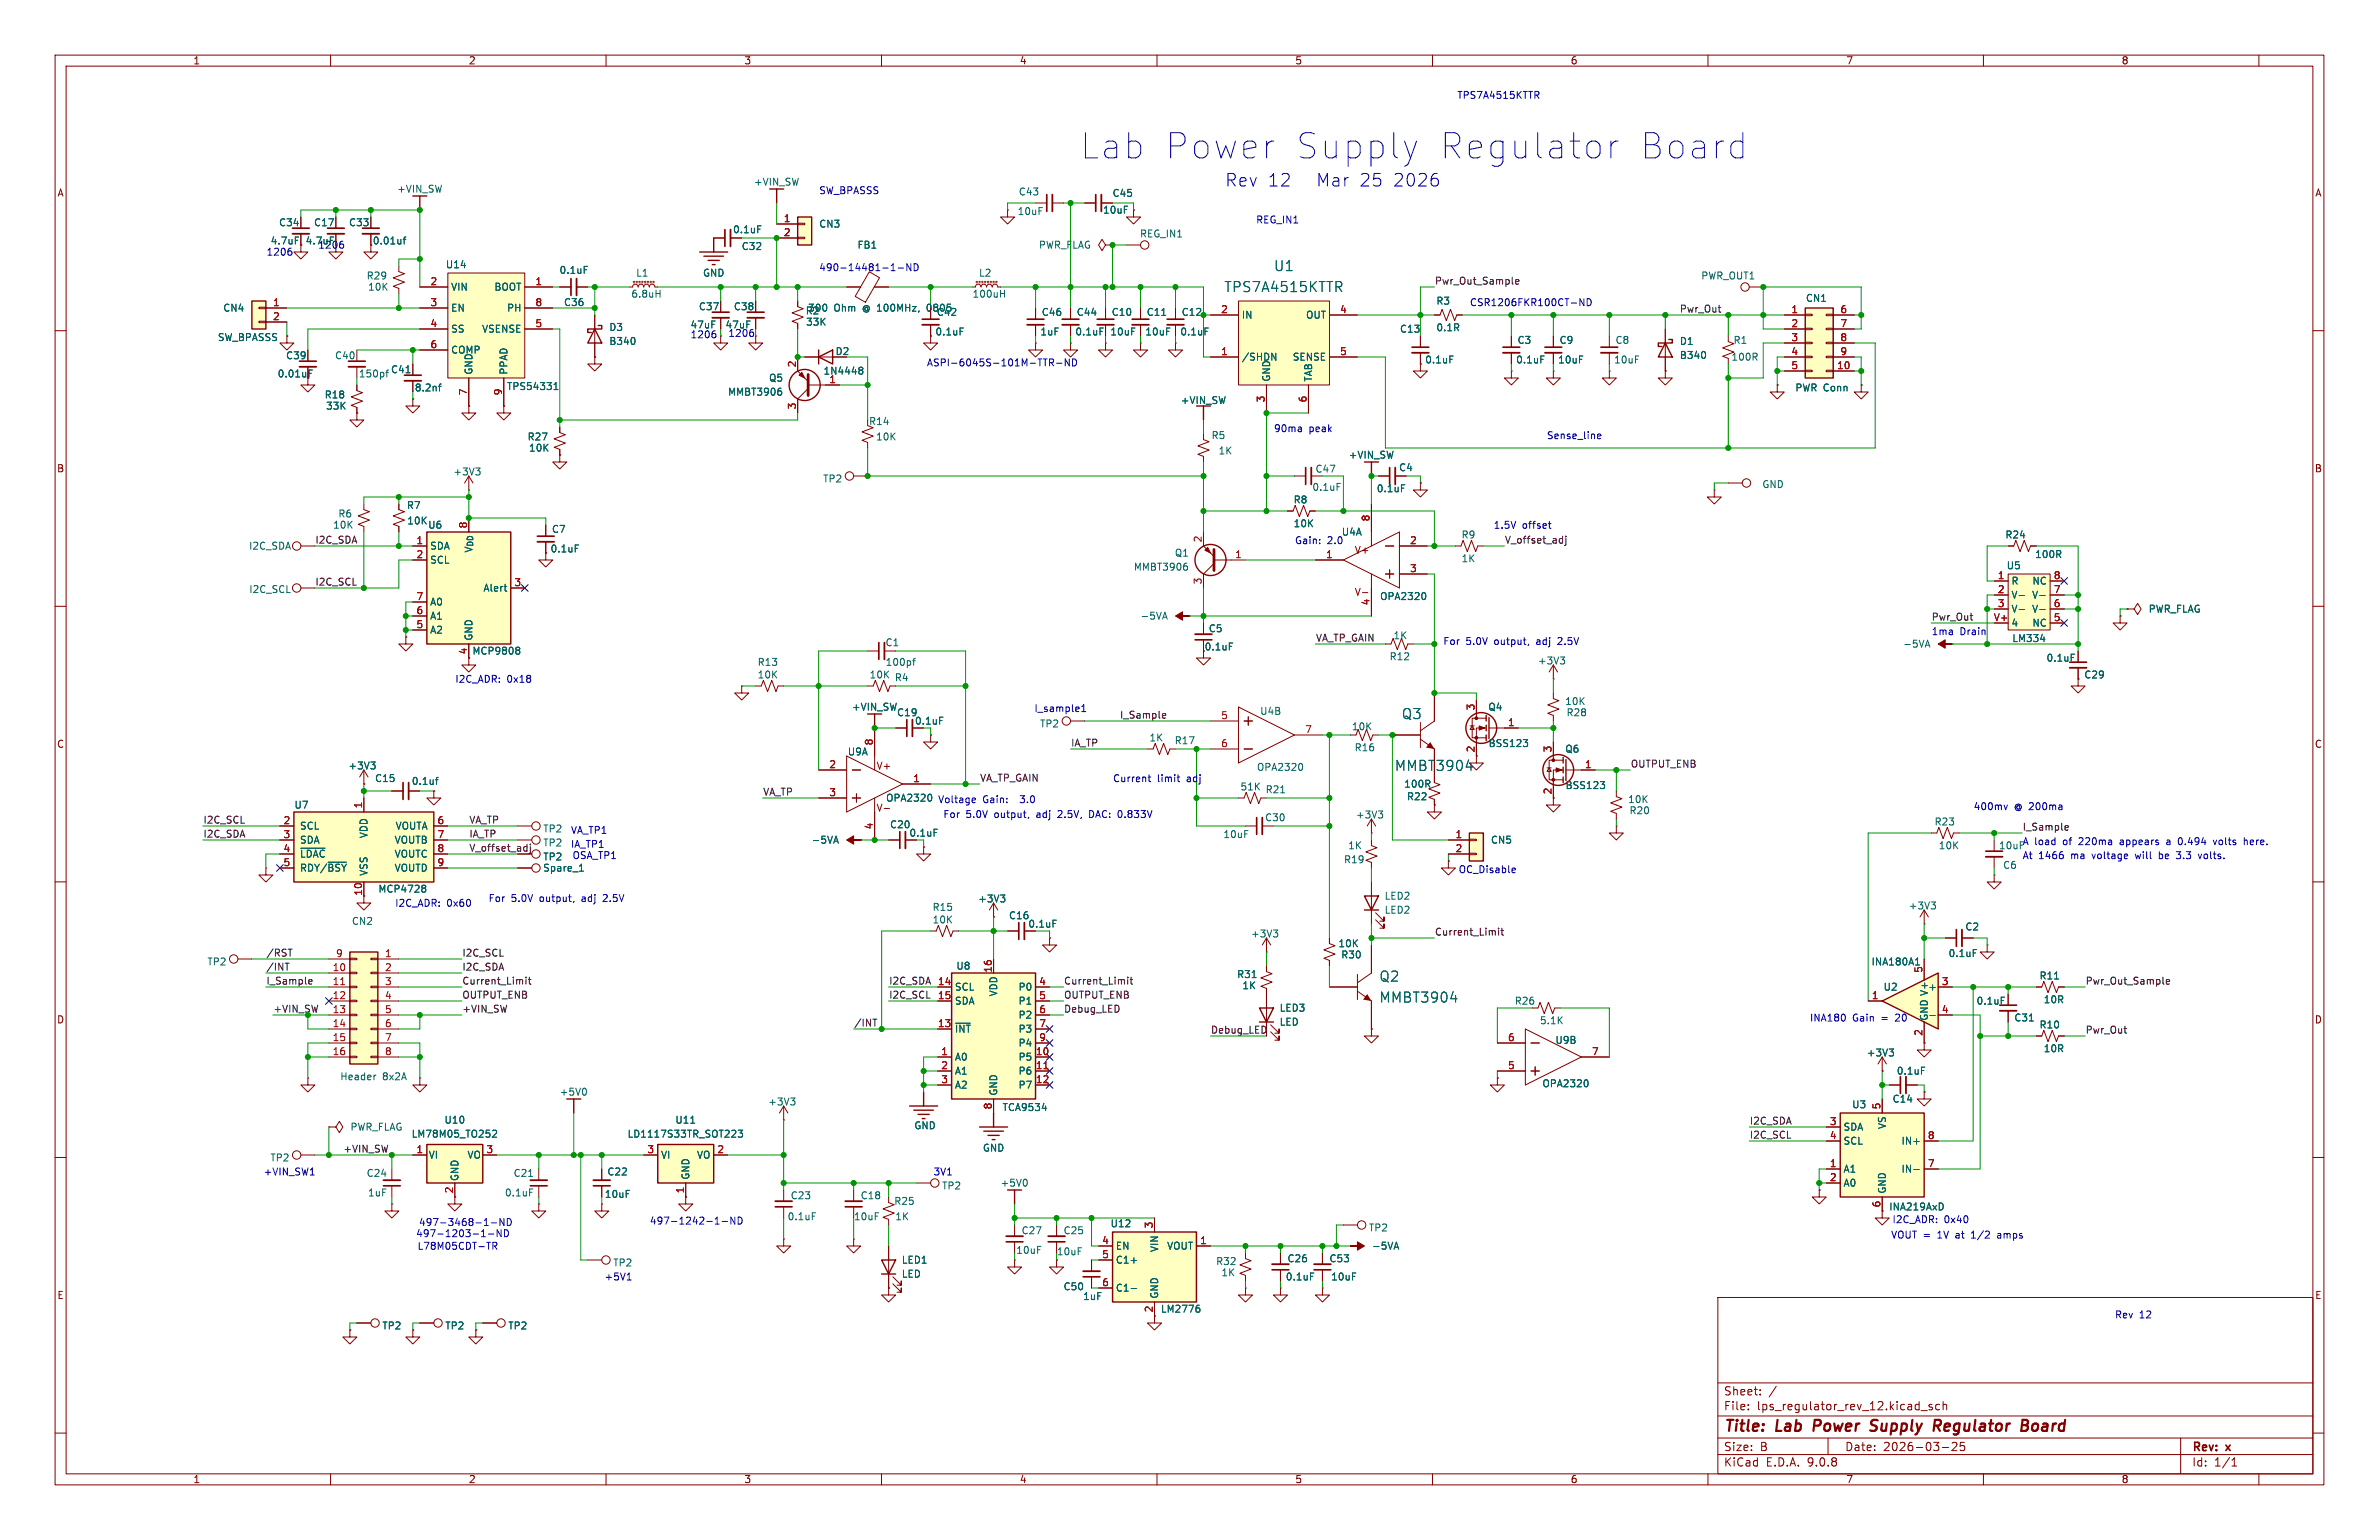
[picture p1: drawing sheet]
<svg xmlns="http://www.w3.org/2000/svg" width="432mm" height="279mm" viewBox="0 0 432 279" stroke-linecap="round" stroke-linejoin="round" font-family="sans-serif">
<defs><g id="words">
<g font-size="6.4" fill="#0000c2">
<text x="195.8" y="29.2">Lab Power</text>
<text x="234.1" y="29.2">Supply</text>
<text x="259.8" y="29.2">Regulator</text>
<text x="295.7" y="29.2">Board</text>
</g>
<g font-size="3.2" fill="#0000c2">
<text x="222.2" y="34">Rev 12</text>
<text x="238.8" y="34">Mar</text>
<text x="246.6" y="34">25</text>
<text x="252.7" y="34">2026</text>
</g>
<g font-size="2.8" fill="#840000">
<text x="312.8" y="260.3">Title:</text>
<text x="322.5" y="260.3">Lab</text>
<text x="330" y="260.3">Power</text>
<text x="341.2" y="260.3">Supply</text>
<text x="353.4" y="260.3">Regulator</text>
<text x="370.1" y="260.3">Board</text>
</g>
<g font-size="2.5" fill="#006464">
<text x="222.2" y="53.2">TPS7A4515KTTR</text>
<text x="231.2" y="49.4">U1</text>
<text x="254.4" y="130.7">Q3</text>
<text x="253.1" y="140.1">MMBT3904</text>
<text x="250.3" y="178.3">Q2</text>
<text x="250.3" y="182.1">MMBT3904</text>
</g>
<g font-size="2.1" fill="#840000">
<text x="312.8" y="256.1">File:</text>
<text x="312.8" y="253.4">Sheet:</text>
<text x="318.9" y="256.1">lps_regulator_rev_12.kicad_sch</text>
<text x="312.8" y="263.5">Size:</text>
<text x="319.5" y="263.5">B</text>
<text x="334.8" y="263.5">Date:</text>
<text x="341.8" y="263.5">2026-03-25</text>
<text x="397.8" y="263.7">Rev:</text>
<text x="404.2" y="263.7">x</text>
<text x="312.8" y="266.3">KiCad</text>
<text x="320.5" y="266.3">E.D.A.</text>
<text x="328.1" y="266.3">9.0.8</text>
<text x="397.8" y="266.3">Id:</text>
<text x="401.9" y="266.3">1/1</text>
</g>
<g font-size="1.8" fill="#840000">
<text x="35" y="11.9">1</text>
<text x="85" y="11.9">2</text>
<text x="135" y="11.9">3</text>
<text x="185" y="11.9">4</text>
<text x="235" y="11.9">5</text>
<text x="285" y="11.9">6</text>
<text x="335" y="11.9">7</text>
<text x="385" y="11.9">8</text>
<text x="10.3" y="35.9">A</text>
<text x="420.1" y="35.9">A</text>
<text x="57.7" y="45.3">1206</text>
<text x="151.6" y="64.6">D2</text>
<text x="50.3" y="68.7">0.01uF</text>
<text x="10.3" y="85.9">B</text>
<text x="420.1" y="85.9">B</text>
<text x="245.8" y="100.8">V+</text>
<text x="245.8" y="108.4">V-</text>
<text x="84.8" y="118.8" transform="rotate(-90 84.8 118.8)">4</text>
<text x="166" y="131.7">0.1uF</text>
<text x="10.3" y="135.9">C</text>
<text x="267.7" y="136.6" transform="rotate(-90 267.7 136.6)">2</text>
<text x="420.1" y="135.9">C</text>
<text x="159" y="139.7">V+</text>
<text x="159" y="147.3">V-</text>
<text x="65.8" y="162.6" transform="rotate(-90 65.8 162.6)">10</text>
<text x="10.3" y="185.9">D</text>
<text x="420.1" y="185.9">D</text>
<text x="10.3" y="235.9">E</text>
<text x="420.1" y="235.9">E</text>
<text x="35" y="269.3">1</text>
<text x="85" y="269.3">2</text>
<text x="135" y="269.3">3</text>
<text x="185" y="269.3">4</text>
<text x="235" y="269.3">5</text>
<text x="285" y="269.3">6</text>
<text x="335" y="269.3">7</text>
<text x="385" y="269.3">8</text>
</g>
<g font-size="1.8" fill="#0000c2">
<text x="264.4" y="18.1">TPS7A4515KTTR</text>
<text x="148.6" y="35.3">SW_BPASSS</text>
<text x="227.9" y="40.7">REG_IN1</text>
<text x="48.3" y="46.6">1206</text>
<text x="148.6" y="49.3">490-14481-1-ND</text>
<text x="266.7" y="55.6">CSR1206FKR100CT-ND</text>
<text x="125.2" y="61.6">1206</text>
<text x="168.1" y="66.6">ASPI-6045S-101M-TTR-ND</text>
<text x="231.1" y="78.5">90ma</text>
<text x="237.6" y="78.5">peak</text>
<text x="280.7" y="79.8">Sense_line</text>
<text x="234.9" y="98.8">Gain:</text>
<text x="240.9" y="98.8">2.0</text>
<text x="271" y="96">1.5V</text>
<text x="276.3" y="96">offset</text>
<text x="261.9" y="117.1">For</text>
<text x="266.1" y="117.1">5.0V</text>
<text x="271.4" y="117.1">output,</text>
<text x="279.2" y="117.1">adj</text>
<text x="283.2" y="117.1">2.5V</text>
<text x="350.5" y="115.3">1ma</text>
<text x="355.7" y="115.3">Drain</text>
<text x="82.5" y="124">I2C_ADR:</text>
<text x="92" y="124">0x18</text>
<text x="187.7" y="129.4">I_sample1</text>
<text x="201.9" y="142">Current</text>
<text x="210.1" y="142">limit</text>
<text x="215.5" y="142">adj</text>
<text x="170.2" y="145.8">Voltage</text>
<text x="171.1" y="148.7">For</text>
<text x="175.3" y="148.7">5.0V</text>
<text x="178.4" y="145.8">Gain:</text>
<text x="180.6" y="148.7">output,</text>
<text x="185.5" y="145.8">3.0</text>
<text x="188.4" y="148.7">adj</text>
<text x="192.5" y="148.7">2.5V,</text>
<text x="198.4" y="148.7">DAC: 0.833V</text>
<text x="358.1" y="147.1">400mv</text>
<text x="365.6" y="147.1">@ 200ma</text>
<text x="103.5" y="154">IA_TP1</text>
<text x="103.5" y="151.5">VA_TP1</text>
<text x="367" y="156">At</text>
<text x="367" y="153.4">A load</text>
<text x="370" y="156">1466</text>
<text x="374.6" y="153.4">of</text>
<text x="376" y="156">ma</text>
<text x="377.6" y="153.4">220ma</text>
<text x="380" y="156">voltage</text>
<text x="385.3" y="153.4">appears</text>
<text x="388.1" y="156">will</text>
<text x="392.5" y="156">be</text>
<text x="393.9" y="153.4">a</text>
<text x="395.9" y="156">3.3</text>
<text x="396.2" y="153.4">0.494</text>
<text x="400.1" y="156">volts.</text>
<text x="402.9" y="153.4">volts</text>
<text x="408.6" y="153.4">here.</text>
<text x="103.8" y="156.1">OSA_TP1</text>
<text x="264.7" y="158.5">OC_Disable</text>
<text x="71.6" y="164.6">I2C_ADR:</text>
<text x="81.1" y="164.6">0x60</text>
<text x="88.6" y="164">For</text>
<text x="92.8" y="164">5.0V</text>
<text x="98.1" y="164">output,</text>
<text x="105.9" y="164">adj</text>
<text x="110" y="164">2.5V</text>
<text x="328.4" y="185.4">INA180</text>
<text x="336.2" y="185.4">Gain</text>
<text x="341.6" y="185.4">=</text>
<text x="344.3" y="185.4">20</text>
<text x="47.8" y="213.5">+VIN_SW1</text>
<text x="169.3" y="213.5">3V1</text>
<text x="343.4" y="222">I2C_ADR:</text>
<text x="352.9" y="222">0x40</text>
<text x="75.4" y="224.5">497-1203-1-ND</text>
<text x="75.7" y="226.8">L78M05CDT-TR</text>
<text x="75.9" y="222.5">497-3468-1-ND</text>
<text x="117.9" y="222.3">497-1242-1-ND</text>
<text x="343.2" y="224.8">VOUT =</text>
<text x="351.8" y="224.8">1V</text>
<text x="355.3" y="224.8">at</text>
<text x="358.3" y="224.8">1/2</text>
<text x="363.2" y="224.8">amps</text>
<text x="109.6" y="232.5">+5V1</text>
<text x="383.8" y="239.3">Rev</text>
<text x="388.3" y="239.3">12</text>
</g>
<g font-size="1.8" fill="#006464">
<text x="72" y="35.2">+VIN_SW</text>
<text x="136.8" y="33.9">+VIN_SW</text>
<text x="184.8" y="35.7">C43</text>
<text x="201.8" y="35.9">C45</text>
<text x="50.6" y="41.2">C34</text>
<text x="56.9" y="41.2">C17</text>
<text x="63.3" y="41.2">C33</text>
<text x="148.6" y="41.5">CN3</text>
<text x="184.6" y="39.2">10uF</text>
<text x="200.1" y="39">10uF</text>
<text x="49" y="44.6">4.7uF</text>
<text x="55.4" y="44.6">4.7uF</text>
<text x="67.6" y="44.6">0.01uf</text>
<text x="133" y="42.5">0.1uF</text>
<text x="134.5" y="45.6">C32</text>
<text x="155.5" y="45.3">FB1</text>
<text x="188.5" y="45.3">PWR_FLAG</text>
<text x="206.8" y="43.3">REG_IN1</text>
<text x="66.5" y="50.9">R29</text>
<text x="66.7" y="52.9">10K</text>
<text x="80.8" y="48.9">U14</text>
<text x="81.8" y="52.9">VIN</text>
<text x="89.6" y="52.9">BOOT</text>
<text x="101.5" y="49.9">0.1uF</text>
<text x="115.4" y="50.4">L1</text>
<text x="127.5" y="50.4">GND</text>
<text x="177.6" y="50.4">L2</text>
<text x="308.7" y="50.9">PWR_OUT1</text>
<text x="40.4" y="56.7">CN4</text>
<text x="81.8" y="56.7">EN</text>
<text x="91.9" y="56.7">PH</text>
<text x="102.3" y="55.7">C36</text>
<text x="114.5" y="54.2">6.8uH</text>
<text x="125.2" y="59.8">47uF</text>
<text x="126.8" y="56.5">C37</text>
<text x="131.6" y="59.8">47uF</text>
<text x="133.1" y="56.5">C38</text>
<text x="146.2" y="57.3">R2</text>
<text x="146.2" y="59.3">33K</text>
<text x="146.6" y="56.7">300</text>
<text x="151.4" y="56.7">Ohm</text>
<text x="156.7" y="56.7">@ 100MHz,</text>
<text x="168.7" y="56.7">0805</text>
<text x="169.9" y="57.5">C42</text>
<text x="176.4" y="54.2">100uH</text>
<text x="189" y="57.5">C46</text>
<text x="195.3" y="57.5">C44</text>
<text x="201.7" y="57.5">C10</text>
<text x="208" y="57.5">C11</text>
<text x="214.4" y="57.5">C12</text>
<text x="225.3" y="58">IN</text>
<text x="237" y="58">OUT</text>
<text x="260.6" y="55.5">R3</text>
<text x="327.7" y="55">CN1</text>
<text x="39.4" y="62.1">SW_BPASSS</text>
<text x="51.8" y="65.4">C39</text>
<text x="60.7" y="65.4">C40</text>
<text x="81.8" y="60.6">SS</text>
<text x="81.8" y="64.4">COMP</text>
<text x="87.4" y="60.6">VSENSE</text>
<text x="110.5" y="60.2">D3</text>
<text x="110.5" y="62.8">B340</text>
<text x="132.1" y="61.3">1206</text>
<text x="169.7" y="61.1">0.1uF</text>
<text x="188.7" y="61.1">1uF</text>
<text x="195.1" y="61.1">0.1uF</text>
<text x="201.4" y="61.1">10uF</text>
<text x="207.8" y="61.1">10uF</text>
<text x="214.1" y="61.1">0.1uF</text>
<text x="225.3" y="65.6">/SHDN</text>
<text x="234.5" y="65.6">SENSE</text>
<text x="254" y="60.6">C13</text>
<text x="260.6" y="60.3">0.1R</text>
<text x="275.3" y="62.6">C3</text>
<text x="283" y="62.6">C9</text>
<text x="293.1" y="62.6">C8</text>
<text x="304.8" y="62.8">D1</text>
<text x="304.8" y="65.3">B340</text>
<text x="314.2" y="65.6">100R</text>
<text x="314.6" y="62.6">R1</text>
<text x="65" y="68.7">150pf</text>
<text x="70.9" y="67.9">C41</text>
<text x="75.2" y="71.2">8.2nf</text>
<text x="86" y="68.1" transform="rotate(-90 86 68.1)">GND</text>
<text x="91.9" y="71">TPS54331</text>
<text x="92.3" y="68.1" transform="rotate(-90 92.3 68.1)">PPAD</text>
<text x="132" y="72">MMBT3906</text>
<text x="139.5" y="69.4">Q5</text>
<text x="149.4" y="68.2">1N4448</text>
<text x="230.7" y="69.3" transform="rotate(-90 230.7 69.3)">GND</text>
<text x="238.4" y="69.3" transform="rotate(-90 238.4 69.3)">TAB</text>
<text x="258.6" y="66.1">0.1uF</text>
<text x="275.1" y="66.1">0.1uF</text>
<text x="282.7" y="66.1">10uF</text>
<text x="292.9" y="66.1">10uF</text>
<text x="325.8" y="71.2">PWR Conn</text>
<text x="58.8" y="72.5">R18</text>
<text x="59.1" y="74.5">33K</text>
<text x="157.6" y="77.3">R14</text>
<text x="214.2" y="73.5">+VIN_SW</text>
<text x="95.7" y="80.1">R27</text>
<text x="95.9" y="82.1">10K</text>
<text x="158.9" y="80.1">10K</text>
<text x="219.8" y="79.9">R5</text>
<text x="221.1" y="82.7">1K</text>
<text x="244.7" y="83.4">+VIN_SW</text>
<text x="82.2" y="86.5">+3V3</text>
<text x="149.3" y="87.7">TP2</text>
<text x="238.1" y="89.3">0.1uF</text>
<text x="238.7" y="86">C47</text>
<text x="249.8" y="89.5">0.1uF</text>
<text x="253.8" y="85.7">C4</text>
<text x="319.8" y="88.7">GND</text>
<text x="61.3" y="94.1">R6</text>
<text x="73.8" y="92.6">R7</text>
<text x="73.8" y="95.4">10K</text>
<text x="234.7" y="91.5">R8</text>
<text x="234.7" y="95.9">10K</text>
<text x="45.1" y="99.9">I2C_SDA</text>
<text x="60.4" y="96.1">10K</text>
<text x="77.6" y="96.1">U6</text>
<text x="78" y="99.9">SDA</text>
<text x="86" y="100.4" transform="rotate(-90 86 100.4)">V_{DD}</text>
<text x="99.8" y="100.4">0.1uF</text>
<text x="100.1" y="96.9">C7</text>
<text x="213.1" y="101.2">Q1</text>
<text x="243.4" y="97.4">U4A</text>
<text x="265.2" y="97.9">R9</text>
<text x="363.9" y="97.9">R24</text>
<text x="369.3" y="101.4">100R</text>
<text x="45.1" y="107.8">I2C_SCL</text>
<text x="78" y="102.5">SCL</text>
<text x="87.6" y="107.5">Alert</text>
<text x="205.7" y="103.7">MMBT3906</text>
<text x="265.2" y="102.2">1K</text>
<text x="364.1" y="103.5">U5</text>
<text x="365" y="106.3">R</text>
<text x="368.8" y="106.3">NC</text>
<text x="78" y="110.1">A0</text>
<text x="78" y="112.6">A1</text>
<text x="206.9" y="112.6">-5VA</text>
<text x="250.4" y="109.1">OPA2320</text>
<text x="365" y="108.8">V-</text>
<text x="365" y="111.4">V-</text>
<text x="365" y="113.9">4</text>
<text x="368.7" y="108.8">V-</text>
<text x="368.7" y="111.4">V-</text>
<text x="368.8" y="113.9">NC</text>
<text x="389.9" y="111.4">PWR_FLAG</text>
<text x="78" y="115.2">A2</text>
<text x="85.7" y="119">MCP9808</text>
<text x="86" y="116.3" transform="rotate(-90 86 116.3)">GND</text>
<text x="160.6" y="117.4">C1</text>
<text x="218.6" y="118.2">0.1uF</text>
<text x="219.3" y="114.9">C5</text>
<text x="252.1" y="120">R12</text>
<text x="252.8" y="116.2">1K</text>
<text x="345.3" y="117.7">-5VA</text>
<text x="365.1" y="116.7">LM334</text>
<text x="137.4" y="121">R13</text>
<text x="137.4" y="123.3">10K</text>
<text x="157.7" y="123.3">10K</text>
<text x="160.7" y="121">100pf</text>
<text x="162.3" y="123.8">R4</text>
<text x="279" y="120.8">+3V3</text>
<text x="371.4" y="120.2">0.1uF</text>
<text x="378.2" y="123.3">C29</text>
<text x="154.5" y="129.1">+VIN_SW</text>
<text x="162.7" y="130.1">C19</text>
<text x="228.6" y="129.9">U4B</text>
<text x="270" y="129.1">Q4</text>
<text x="284" y="128.1">10K</text>
<text x="284.2" y="130.1">R28</text>
<text x="153.8" y="137.3">U9A</text>
<text x="188.7" y="132.2">TP2</text>
<text x="208.5" y="134.7">1K</text>
<text x="213.1" y="135.2">R17</text>
<text x="245.3" y="132.7">10K</text>
<text x="245.8" y="136.5">R16</text>
<text x="270.1" y="135.7">BSS123</text>
<text x="284" y="136.8">Q6</text>
<text x="63.1" y="139.8">+3V3</text>
<text x="68" y="142.1">C15</text>
<text x="74.6" y="142.6">0.1uf</text>
<text x="225.1" y="143.6">51K</text>
<text x="228" y="140.1">OPA2320</text>
<text x="254.8" y="143.1">100R</text>
<text x="284.1" y="143.4">BSS123</text>
<text x="53.3" y="146.9">U7</text>
<text x="160.7" y="145.6">OPA2320</text>
<text x="229.5" y="149.2">C30</text>
<text x="229.6" y="144.1">R21</text>
<text x="246" y="148.7">+3V3</text>
<text x="255.3" y="145.4">R22</text>
<text x="295.4" y="145.9">10K</text>
<text x="295.7" y="147.9">R20</text>
<text x="351" y="150">R23</text>
<text x="54.4" y="150.7">SCL</text>
<text x="54.4" y="153.3">SDA</text>
<text x="54.4" y="155.8">~{LDAC}</text>
<text x="66.9" y="152.2" transform="rotate(-90 66.9 152.2)">VDD</text>
<text x="71.5" y="153.3">VOUTB</text>
<text x="71.5" y="155.8">VOUTC</text>
<text x="71.7" y="150.7">VOUTA</text>
<text x="98.5" y="151.2">TP2</text>
<text x="98.5" y="153.8">TP2</text>
<text x="147.2" y="153.3">-5VA</text>
<text x="161.5" y="150.5">C20</text>
<text x="165" y="152">0.1uF</text>
<text x="222" y="152.2">10uF</text>
<text x="244.6" y="154.3">1K</text>
<text x="270.5" y="153.3">CN5</text>
<text x="351.8" y="154.3">10K</text>
<text x="362.7" y="154.3">10uF</text>
<text x="54.4" y="158.3">RDY/~{BSY}</text>
<text x="66.9" y="159" transform="rotate(-90 66.9 159)">VSS</text>
<text x="71.5" y="158.3">VOUTD</text>
<text x="98.5" y="158.3">Spare_1</text>
<text x="98.5" y="156.3">TP2</text>
<text x="243.8" y="156.8">R19</text>
<text x="363.5" y="157.8">C6</text>
<text x="63.8" y="168">CN2</text>
<text x="68.6" y="162.2">MCP4728</text>
<text x="169.2" y="165.5">R15</text>
<text x="169.2" y="167.7">10K</text>
<text x="177.4" y="163.9">+3V3</text>
<text x="183" y="167">C16</text>
<text x="251.2" y="163.4">LED2</text>
<text x="251.2" y="166">LED2</text>
<text x="346.4" y="165.2">+3V3</text>
<text x="186.5" y="168.5">0.1uF</text>
<text x="227" y="170.3">+3V3</text>
<text x="242.8" y="172.1">10K</text>
<text x="353.6" y="173.8">0.1uF</text>
<text x="356.6" y="169">C2</text>
<text x="37.5" y="175.4">TP2</text>
<text x="173.2" y="179.9">SCL</text>
<text x="173.5" y="176.1">U8</text>
<text x="184.8" y="179.9">P0</text>
<text x="224.4" y="177.6">R31</text>
<text x="225.4" y="179.7">1K</text>
<text x="243.3" y="174.1">R30</text>
<text x="339.6" y="175.4">INA180A1</text>
<text x="341.8" y="179.9">U2</text>
<text x="349.9" y="179.9">+</text>
<text x="370.1" y="177.9">R11</text>
<text x="173.2" y="182.5">SDA</text>
<text x="181.2" y="180.9" transform="rotate(-90 181.2 180.9)">VDD</text>
<text x="184.8" y="182.5">P1</text>
<text x="184.8" y="185">P2</text>
<text x="232.2" y="183.7">LED3</text>
<text x="274.8" y="182.5">R26</text>
<text x="349.9" y="185">-</text>
<text x="350.1" y="185.3" transform="rotate(-90 350.1 185.3)">GND V+</text>
<text x="358.7" y="182.5">0.1uF</text>
<text x="365.5" y="185.5">C31</text>
<text x="370.8" y="182.2">10R</text>
<text x="173.2" y="187.6">~{INT}</text>
<text x="184.8" y="187.6">P3</text>
<text x="184.8" y="190.1">P4</text>
<text x="232.2" y="186.3">LED</text>
<text x="279.4" y="186">5.1K</text>
<text x="282.2" y="189.6">U9B</text>
<text x="338.7" y="191.9">+3V3</text>
<text x="370.1" y="186.8">R10</text>
<text x="370.8" y="191.1">10R</text>
<text x="61.7" y="196.2">Header</text>
<text x="69.4" y="196.2">8x2A</text>
<text x="173.2" y="192.6">A0</text>
<text x="173.2" y="195.2">A1</text>
<text x="173.2" y="197.7">A2</text>
<text x="184.8" y="192.6">P5</text>
<text x="184.8" y="195.2">P6</text>
<text x="184.8" y="197.7">P7</text>
<text x="279.9" y="197.5">OPA2320</text>
<text x="344.2" y="195.2">0.1uF</text>
<text x="101.5" y="199">+5V0</text>
<text x="139.3" y="200.8">+3V3</text>
<text x="181.2" y="198.9" transform="rotate(-90 181.2 198.9)">GND</text>
<text x="181.9" y="201.8">TCA9534</text>
<text x="336.1" y="201.3">U3</text>
<text x="343.4" y="200.3">C14</text>
<text x="63.5" y="205.3">PWR_FLAG</text>
<text x="74.6" y="206.6">LM78M05_TO252</text>
<text x="80.6" y="204.1">U10</text>
<text x="113.8" y="206.6">LD1117S33TR_SOT223</text>
<text x="122.5" y="204.1">U11</text>
<text x="165.9" y="205.1">GND</text>
<text x="178.3" y="209.1">GND</text>
<text x="334.5" y="205.3">SDA</text>
<text x="334.5" y="207.9">SCL</text>
<text x="342.5" y="204.9" transform="rotate(-90 342.5 204.9)">VS</text>
<text x="345" y="207.9">IN+</text>
<text x="49" y="210.9">TP2</text>
<text x="66.5" y="213.7">C24</text>
<text x="77.7" y="210.4">VI</text>
<text x="83.4" y="214.4" transform="rotate(-90 83.4 214.4)">GND</text>
<text x="84.8" y="210.4">VO</text>
<text x="93.1" y="213.7">C21</text>
<text x="110.1" y="213.5">C22</text>
<text x="119.9" y="210.4">VI</text>
<text x="125.3" y="214.1" transform="rotate(-90 125.3 214.1)">GND</text>
<text x="126.4" y="210.4">VO</text>
<text x="181.5" y="215.5">+5V0</text>
<text x="334.5" y="213">A1</text>
<text x="334.5" y="215.5">A0</text>
<text x="345" y="213">IN-</text>
<text x="66.7" y="217.3">1uF</text>
<text x="91.6" y="217.3">0.1uF</text>
<text x="109.7" y="217.5">10uF</text>
<text x="142.9" y="221.6">0.1uF</text>
<text x="143.4" y="217.8">C23</text>
<text x="154.9" y="221.6">10uF</text>
<text x="156.1" y="217.8">C18</text>
<text x="162.2" y="218.8">R25</text>
<text x="162.4" y="221.6">1K</text>
<text x="170.9" y="216">TP2</text>
<text x="342.5" y="216.7" transform="rotate(-90 342.5 216.7)">GND</text>
<text x="342.8" y="219.8">INA219AxD</text>
<text x="184.4" y="227.7">10uF</text>
<text x="185.3" y="224.1">C27</text>
<text x="191.7" y="227.9">10uF</text>
<text x="192.9" y="224.1">C25</text>
<text x="201.5" y="222.9">U12</text>
<text x="202.4" y="226.9">EN</text>
<text x="210.4" y="227.3" transform="rotate(-90 210.4 227.3)">VIN</text>
<text x="211.7" y="226.9">VOUT</text>
<text x="248.4" y="223.6">TP2</text>
<text x="248.9" y="226.9">-5VA</text>
<text x="111.2" y="230">TP2</text>
<text x="163.6" y="232">LED</text>
<text x="163.6" y="229.5">LED1</text>
<text x="202.4" y="229.5">C1+</text>
<text x="220.6" y="229.7">R32</text>
<text x="221.6" y="231.7">1K</text>
<text x="233.3" y="232.5">0.1uF</text>
<text x="233.6" y="229.2">C26</text>
<text x="241.2" y="229.2">C53</text>
<text x="241.5" y="232.5">10uF</text>
<text x="192.9" y="234.3">C50</text>
<text x="196.5" y="236.1">1uF</text>
<text x="202.4" y="234.5">C1-</text>
<text x="210.4" y="235.7" transform="rotate(-90 210.4 235.7)">GND</text>
<text x="210.6" y="238.4">LM2776</text>
<text x="69.3" y="241.4">TP2</text>
<text x="80.7" y="241.4">TP2</text>
<text x="92.2" y="241.4">TP2</text>
</g>
<g font-size="1.8" fill="#a90000">
<text x="142.2" y="40.4">1</text>
<text x="142.2" y="42.9">2</text>
<text x="78" y="51.8">2</text>
<text x="97.1" y="51.8">1</text>
<text x="49.5" y="55.6">1</text>
<text x="49.5" y="58.2">2</text>
<text x="78" y="55.6">3</text>
<text x="78" y="59.4">4</text>
<text x="97.1" y="55.6">8</text>
<text x="97.1" y="59.4">5</text>
<text x="221.5" y="56.9">2</text>
<text x="243.1" y="56.9">4</text>
<text x="325" y="56.9">1</text>
<text x="325" y="59.4">2</text>
<text x="333.9" y="56.9">6</text>
<text x="333.9" y="59.4">7</text>
<text x="78" y="63.2">6</text>
<text x="221.5" y="64.5">1</text>
<text x="243.1" y="64.5">5</text>
<text x="325" y="62">3</text>
<text x="325" y="64.5">4</text>
<text x="333.9" y="62">8</text>
<text x="333.9" y="64.5">9</text>
<text x="84.8" y="71.8" transform="rotate(-90 84.8 71.8)">7</text>
<text x="91.2" y="71.8" transform="rotate(-90 91.2 71.8)">9</text>
<text x="144.5" y="66.7" transform="rotate(-90 144.5 66.7)">2</text>
<text x="150.4" y="69.6">1</text>
<text x="325" y="67.1">5</text>
<text x="333.3" y="67.1">10</text>
<text x="144.5" y="74.4" transform="rotate(-90 144.5 74.4)">3</text>
<text x="229.6" y="73.1" transform="rotate(-90 229.6 73.1)">3</text>
<text x="237.2" y="73.1" transform="rotate(-90 237.2 73.1)">6</text>
<text x="84.8" y="96" transform="rotate(-90 84.8 96)">8</text>
<text x="248.7" y="94.7" transform="rotate(-90 248.7 94.7)">8</text>
<text x="75.5" y="98.8">1</text>
<text x="75.5" y="101.3">2</text>
<text x="218.2" y="98.5" transform="rotate(-90 218.2 98.5)">2</text>
<text x="224.1" y="101.3">1</text>
<text x="240.6" y="101.3">1</text>
<text x="255.8" y="98.8">2</text>
<text x="93.3" y="106.4">3</text>
<text x="218.2" y="106.1" transform="rotate(-90 218.2 106.1)">3</text>
<text x="255.8" y="103.9">3</text>
<text x="362.5" y="105.2">1</text>
<text x="362.5" y="107.7">2</text>
<text x="372.7" y="105.2">8</text>
<text x="372.7" y="107.7">7</text>
<text x="75.5" y="109">7</text>
<text x="75.5" y="111.5">6</text>
<text x="248.7" y="109.9" transform="rotate(-90 248.7 109.9)">4</text>
<text x="361.8" y="112.8">V+</text>
<text x="362.5" y="110.2">3</text>
<text x="372.7" y="110.2">6</text>
<text x="372.7" y="112.8">5</text>
<text x="75.5" y="114">5</text>
<text x="221.5" y="130.6">5</text>
<text x="267.7" y="129" transform="rotate(-90 267.7 129)">3</text>
<text x="273.6" y="131.8">1</text>
<text x="158.5" y="135.3" transform="rotate(-90 158.5 135.3)">8</text>
<text x="221.5" y="135.6">6</text>
<text x="236.8" y="133.1">7</text>
<text x="281.7" y="136.6" transform="rotate(-90 281.7 136.6)">3</text>
<text x="150.4" y="139.4">2</text>
<text x="165.7" y="142">1</text>
<text x="287.6" y="139.4">1</text>
<text x="51.4" y="149.6">2</text>
<text x="65.8" y="146.8" transform="rotate(-90 65.8 146.8)">1</text>
<text x="79.3" y="149.6">6</text>
<text x="150.4" y="144.5">3</text>
<text x="281.7" y="144.2" transform="rotate(-90 281.7 144.2)">2</text>
<text x="51.4" y="152.1">3</text>
<text x="51.4" y="154.7">4</text>
<text x="79.3" y="152.1">7</text>
<text x="79.3" y="154.7">8</text>
<text x="158.5" y="150.6" transform="rotate(-90 158.5 150.6)">4</text>
<text x="264.1" y="152.1">1</text>
<text x="264.1" y="154.7">2</text>
<text x="51.4" y="157.2">5</text>
<text x="79.3" y="157.2">9</text>
<text x="60.9" y="173.7">9</text>
<text x="69.8" y="173.7">1</text>
<text x="60.3" y="176.3">10</text>
<text x="60.3" y="178.8">11</text>
<text x="69.8" y="176.3">2</text>
<text x="69.8" y="178.8">3</text>
<text x="170.1" y="178.8">14</text>
<text x="180.1" y="176.6" transform="rotate(-90 180.1 176.6)">16</text>
<text x="188.5" y="178.8">4</text>
<text x="349" y="176.6" transform="rotate(-90 349 176.6)">5</text>
<text x="352.4" y="178.8">3</text>
<text x="60.3" y="181.4">12</text>
<text x="60.3" y="183.9">13</text>
<text x="69.8" y="181.4">4</text>
<text x="69.8" y="183.9">5</text>
<text x="170.1" y="181.4">15</text>
<text x="188.5" y="181.4">5</text>
<text x="188.5" y="183.9">6</text>
<text x="339.7" y="181.4">1</text>
<text x="352.4" y="183.9">4</text>
<text x="60.3" y="186.4">14</text>
<text x="60.3" y="189">15</text>
<text x="60.3" y="191.5">16</text>
<text x="69.8" y="186.4">6</text>
<text x="69.8" y="189">7</text>
<text x="69.8" y="191.5">8</text>
<text x="170.1" y="186.4">13</text>
<text x="170.7" y="191.5">1</text>
<text x="187.9" y="191.5">10</text>
<text x="188.5" y="186.4">7</text>
<text x="188.5" y="189">9</text>
<text x="273.6" y="189">6</text>
<text x="288.9" y="191.5">7</text>
<text x="349" y="188" transform="rotate(-90 349 188)">2</text>
<text x="170.7" y="194.1">2</text>
<text x="170.7" y="196.6">3</text>
<text x="187.9" y="194.1">11</text>
<text x="187.9" y="196.6">12</text>
<text x="273.6" y="194.1">5</text>
<text x="180.1" y="201.4" transform="rotate(-90 180.1 201.4)">8</text>
<text x="341.4" y="201.4" transform="rotate(-90 341.4 201.4)">5</text>
<text x="75.5" y="209.3">1</text>
<text x="88.2" y="209.3">3</text>
<text x="117.4" y="209.3">3</text>
<text x="130.1" y="209.3">2</text>
<text x="332" y="204.2">3</text>
<text x="332" y="206.8">4</text>
<text x="349.8" y="206.8">8</text>
<text x="332" y="211.8">1</text>
<text x="332" y="214.4">2</text>
<text x="349.8" y="211.8">7</text>
<text x="82.3" y="216.6" transform="rotate(-90 82.3 216.6)">2</text>
<text x="124.2" y="216.6" transform="rotate(-90 124.2 216.6)">1</text>
<text x="341.4" y="219.1" transform="rotate(-90 341.4 219.1)">6</text>
<text x="200" y="225.8">4</text>
<text x="209.3" y="223" transform="rotate(-90 209.3 223)">3</text>
<text x="217.7" y="225.8">1</text>
<text x="200" y="228.3">5</text>
<text x="200" y="233.4">6</text>
<text x="209.3" y="238.2" transform="rotate(-90 209.3 238.2)">2</text>
</g>
<g font-size="1.8" fill="#0f0f0f">
<text x="260.3" y="51.7">Pwr_Out_Sample</text>
<text x="304.8" y="56.8">Pwr_Out</text>
<text x="57.1" y="98.7">I2C_SDA</text>
<text x="273" y="98.7">V_offset_adj</text>
<text x="57.1" y="106.3">I2C_SCL</text>
<text x="350.5" y="112.7">Pwr_Out</text>
<text x="238.8" y="116.5">VA_TP_GAIN</text>
<text x="203.2" y="130.5">I_Sample</text>
<text x="194.3" y="135.5">IA_TP</text>
<text x="177.8" y="141.9">VA_TP_GAIN</text>
<text x="295.9" y="139.4">OUTPUT_ENB</text>
<text x="36.8" y="149.5">I2C_SCL</text>
<text x="85.1" y="149.5">VA_TP</text>
<text x="138.4" y="144.4">VA_TP</text>
<text x="36.8" y="152.1">I2C_SDA</text>
<text x="85.1" y="152.1">IA_TP</text>
<text x="85.1" y="154.6">V_offset_adj</text>
<text x="367" y="150.8">I_Sample</text>
<text x="48.3" y="173.6">/RST</text>
<text x="83.8" y="173.6">I2C_SCL</text>
<text x="260.3" y="169.8">Current_Limit</text>
<text x="48.3" y="176.2">/INT</text>
<text x="48.3" y="178.7">I_Sample</text>
<text x="83.8" y="176.2">I2C_SDA</text>
<text x="83.8" y="178.7">Current_Limit</text>
<text x="161.3" y="178.7">I2C_SDA</text>
<text x="193" y="178.7">Current_Limit</text>
<text x="378.5" y="178.7">Pwr_Out_Sample</text>
<text x="83.8" y="181.3">OUTPUT_ENB</text>
<text x="83.8" y="183.8">+VIN_SW</text>
<text x="161.3" y="181.3">I2C_SCL</text>
<text x="193" y="181.3">OUTPUT_ENB</text>
<text x="193" y="183.8">Debug_LED</text>
<text x="154.9" y="186.3">/INT</text>
<text x="219.7" y="187.6">Debug_LED</text>
<text x="378.5" y="187.6">Pwr_Out</text>
<text x="62.2" y="209.2">+VIN_SW</text>
<text x="317.5" y="204.1">I2C_SDA</text>
<text x="317.5" y="206.7">I2C_SCL</text>
</g>
<text font-size="1.8" fill="#009600" x="49.5" y="183.8">+VIN_SW</text>
</g></defs>
<g fill="none" stroke="#840000" stroke-width=".18">
<path d="M10 10h411.8v259.4h-411.8zM12 12h407.8v255.4h-407.8zM60 10v2M110 10v2M160 10v2M210 10v2M260 10v2M310 10v2M360 10v2M410 10v2M10 60h2M419.8 60h2"/>
<path d="M10 110h2M419.8 110h2M10 160h2M419.8 160h2M10 210h2M419.8 210h2M311.8 235.4h108v32h-108zM10 260h2M311.8 256.9h108M311.8 250.9h108M317.3 255.6v.2M317.3 254.9v.1"/>
<path d="M319.5 252.9v.2M319.5 252.2v.1M322.4 251.5l-1.3 1.9M348.7 255.9h1.1M350.7 254.9l-.4-.1-.2 .2 .1 .2 .5 .2v.3h-.6M352 254.9l-.4-.1-.3 .3v.4l.2 .2h.5M352.7 254.9l.2-.1 .4 .1v.9M352.7 254.3v1.5M419.8 260h2M60 267.4v2M110 267.4v2M160 267.4v2"/>
<path d="M210 267.4v2M260 267.4v2M310 267.4v2M311.8 263.9h108M311.8 260.9h108M331.8 260.9v3M352.5 262.6h1.2M355.1 261.8v.5l-.8 .9h.9M355.8 261.7v.7l.2-.1h.5l.1 .6-.3 .3-.5-.2M360 267.4v2M395.8 260.9v6.5M405.1 266h.9"/>
<path d="M405.1 264.9l.4-.4v1.5M410 267.4v2"/>
</g>
<path d="M329.4 257.6l-.3 2M340.5 259.4a.85 .85 0 0 1-1.1 .1M340.5 257.6l-.6 .1a.46 .46 0 0 0-.3 .5 .46 .46 0 0 0 .3 .4l.6 .1M351.2 257.6l.9 .1a.58 .58 0 0 1-.3 1h-.7M351.6 258.7l.5 .9M367.1 257.6h.7a.49 .49 0 0 1 .3 .5 .49 .49 0 0 1-.4 .5l.2 .1a.58 .58 0 0 1-.3 .9M369.6 258.3a.62 .62 0 0 0-.7 .4v.7l.2 .2h.3" fill="none" stroke="#840000" stroke-width=".4"/>
<g fill="#fff">
<path d="M87.6 161.3h30.1v8.1h-30.1z"/>
<path d="M170.2 146.1h40.9v3h-40.9z"/>
</g>
<path d="M355.1 168.7v3" fill="none" stroke="#840000" stroke-width=".3"/>
<path d="M356.1 168.7v3" fill="none" stroke="#840000" stroke-width=".33"/>
<path d="M91.4 73.7v1.2h1.3l-1.3 1.3-1.2-1.3h1.2M91.4 73.7h.1M224.8 144.8h1l.4-1 .7 2 .8-2 .8 2 .4-1h1M353.1 170.2h2M356.1 170.2h2" fill="none" stroke="#840000" stroke-width=".18"/>
<path d="M232.4 143.8h.8M358.2 172.3h.6" fill="none" stroke="#006464" stroke-width=".18"/>
<path d="M81.3 49.5h13.9v19.1h-13.9z" fill="#ffffc2"/>
<path d="M81.3 49.5h13.9v19.1h-13.9z" fill="none" stroke="#800000" stroke-width=".18"/>
<g fill="none" stroke="#840000" stroke-width=".18">
<path d="M76.2 52.1h5.1M76.2 55.9h5.1M76.2 59.7h5.1M95.2 52.1h5.1M95.2 55.9h5.1M95.2 59.7h5.1M101.6 52.1h2M104.6 52.1h2.1M114.3 52.1h.5l.2-.4 .3-.1 .4 .1 .1 .4 .2-.4 .3-.1 .4 .1 .1 .4 .2-.4 .3-.1 .4 .1 .2 .4 .1-.4 .4-.1 .3 .1 .2 .4h.5M114.9 51.3h.3M114.9 51.1h.3M115.4 51.3h.3"/>
<path d="M115.4 51.1h.3M116 51.3h.2M116 51.1h.2M116.5 51.3h.2M116.5 51.1h.2M117 51.3h.2M117 51.1h.2M117.5 51.3h.2M117.5 51.1h.2M118 51.3h.2M118 51.1h.2M118.5 51.3h.2"/>
<path d="M118.5 51.1h.2M317.5 52.1h2.5M76.2 63.5h5.1M85.1 73.7v1.2h1.3l-1.3 1.3-1.3-1.3h1.3M85.1 73.7h.1M85.1 68.6v5.1M91.4 68.6v5.1M101.6 77.5v1l1 .4-2 .7 2 .8-2 .8 1 .3v1.1M311.1 88.9v1.3h1.3l-1.3 1.2-1.2-1.2h1.2M311.1 88.9h.1M349.2 167.6h.1M349.2 165.1l-.7 1.3"/>
<path d="M349.2 165.1l.8 1.3M349.2 165.1v2.5M360.7 171.5v1.2h1.2l-1.2 1.3-1.3-1.3h1.3M360.7 171.5h.1M369.6 179.1h1l.4-1 .7 2 .8-2 .8 2 .3-1h1M342.9 196.9h2M345.9 196.9h2.1M349.2 189.2v1.3h1.3l-1.3 1.3-1.2-1.3h1.2M349.2 189.2h.1M349.2 198.1v1.3h1.3l-1.3 1.3-1.2-1.3h1.2M349.2 198.1h.1M364.5 180.3v2.1"/>
<path d="M364.5 183.4v2M369.6 188h1l.4-1.1 .7 2.1 .8-2.1 .8 2.1 .3-1h1"/>
<circle cx="316.7" cy="52.1" r=".76"/>
</g>
<path d="M106 48.3h.6M119.1 53.3h.7M119.8 52.6v1.3M100.6 70.7h.7M100.6 69.8l.3-.4v1.3M350.5 163.6h.8l-.4 .5M351.1 164.1l.2 .3v.3l-.2 .2M372.9 177.6h.7M348.8 193.6h.6M363.2 180.9h.6M368.3 185.2h.8" fill="none" stroke="#006464" stroke-width=".18"/>
<path d="M103.6 50.5v3.1M344.9 195.3v3.1M363 182.4h3" fill="none" stroke="#840000" stroke-width=".3"/>
<path d="M104.6 50.5v3.1M345.9 195.3v3.1M363 183.4h3" fill="none" stroke="#840000" stroke-width=".33"/>
<path d="M327.7 55.9h5v12.7h-5z" fill="#ffffc2"/>
<path d="M127 45.7h5.1M127.8 46.5h3.5M128.5 47.2h2.1M129.3 48h.5M129.5 43.2v2.5M327.7 55.9h5v12.7h-5zM247.6 162.6h2.6l-1.3 2.5zM247.6 165.1h2.6" fill="none" stroke="#840000" stroke-width=".25"/>
<g fill="none" stroke="#840000" stroke-width=".18">
<path d="M129.5 43.2h2.1M132.6 43.2h2M144.8 54.6v1l1 .4-2 .8 2 .7-2 .8 1 .4v1M323.8 57.2h3.9M323.8 59.7h3.9M327.7 57h1.2v.3h-1.2zM327.7 59.6h1.2v.2h-1.2zM331.5 57h1.2v.3h-1.2zM331.5 59.6h1.2v.2h-1.2zM332.7 57.2h3.8M332.7 59.7h3.8M323.8 62.2h3.9"/>
<path d="M323.8 64.8h3.9M323.8 67.3h3.9M327.7 62.1h1.2v.3h-1.2zM327.7 64.6h1.2v.3h-1.2zM327.7 67.2h1.2v.2h-1.2zM331.5 62.1h1.2v.3h-1.2zM331.5 64.6h1.2v.3h-1.2zM331.5 67.2h1.2v.2h-1.2zM332.7 62.2h3.8M332.7 64.8h3.8M332.7 67.3h3.8M245.1 133.4h1l.4-1.1 .8 2.1 .7-2.1 .8 2.1 .4-1h1"/>
<path d="M361.9 158.8v1.2h1.3l-1.3 1.3-1.2-1.3h1.2M361.9 158.8h.1M361.9 152.4v2M361.9 155.4v2.1M248.9 160v7.6M249.7 166.9l1.5 1.5v-.8v.8h-.8M249.7 165.6l1.5 1.5v-.7v.7h-.8"/>
</g>
<path d="M131.6 41.7v3M360.4 154.4h3.1" fill="none" stroke="#840000" stroke-width=".3"/>
<path d="M132.6 41.7v3M360.4 155.4h3.1" fill="none" stroke="#840000" stroke-width=".33"/>
<path d="M137.5 41h.6" fill="none" stroke="#006464" stroke-width=".18"/>
<path d="M266.7 151.1h2.5v5.1h-2.5z" fill="#ffffc2"/>
<path d="M107.9 59.7l1.3 2.5h-2.5zM108.6 59.1h.6v.6h-2.5v.6h.6M148.6 64.8l2.5-1.3v2.5zM148.6 63.5v2.5M266.7 151.1h2.5v5.1h-2.5z" fill="none" stroke="#840000" stroke-width=".25"/>
<g fill="none" stroke="#840000" stroke-width=".18">
<path d="M107.9 57.2v7.6M130.8 54.6v2M130.8 57.7v2M153.7 52.1h2.5M157.8 49.3l1.8 1.1-2.5 4.4-1.9-1zM158.7 52.1h2.6M107.9 64.8v1.2h1.3l-1.3 1.3-1.2-1.3h1.2M107.9 64.8h.1M146 64.8h5.1M157.5 77.2l1 .4-2 .8 2 .7-2 .8 1 .4v1M168.9 61v1.2h1.3l-1.3 1.3-1.3-1.3h1.3M168.9 61h.1"/>
<path d="M337.8 69.9v1.2h1.3l-1.3 1.3-1.3-1.3h1.3M337.8 69.9h.1M154.9 86.4h2.6M384.8 111.8v1.2h1.3l-1.3 1.3-1.3-1.3h1.3M384.8 111.8h.1M137.2 124.5h1l.4-1.1 .7 2.1 .8-2.1 .7 2.1 .4-1h1M219.7 130.8h5.1M219.7 135.9h5.1M224.8 128.3l10.1 5.1-10.1 5zM225.8 130.8h1.5M225.8 135.9h1.5M226.6 130v1.6"/>
<path d="M234.9 133.4h5.1M226.1 149.9h2M229.1 149.9h2M248.9 151.1h.1M248.9 152.4v1l1 .4-2 .8 2 .7-2 .8 1 .4v1M248.9 148.6l-.7 1.3M248.9 148.6l.8 1.3M248.9 148.6v2.5M262.9 156.2v1.3h1.3l-1.3 1.3-1.3-1.3h1.3M262.9 156.2h.1M262.9 152.4h3.8M262.9 154.9h3.8"/>
<path d="M266.7 152.3h1.3v.2h-1.3zM266.7 154.8h1.3v.3h-1.3z"/>
<circle cx="154.2" cy="86.4" r=".76"/>
</g>
<path d="M115.1 61.3l.2 .4-.2 .7M156 67.1l.1 .1M156 66.7l.4-.1 .1 .1 .1 .2-.2 .3M156.1 67.2h.3M156.1 67.2h-.1M156.4 67.2l.2 .2-.1 .4-.1 .1-.4-.1M236.3 138.6l.1 .4-.1 .7M250.2 147.1h.8l-.5 .5M250.7 147.6l.3 .3v.3l-.3 .2" fill="none" stroke="#006464" stroke-width=".18"/>
<path d="M129.3 56.6h3M228.1 148.3v3.1" fill="none" stroke="#840000" stroke-width=".3"/>
<path d="M129.3 57.7h3M229.1 148.3v3.1" fill="none" stroke="#840000" stroke-width=".33"/>
<path d="M364.5 104.1h7.6v10.2h-7.6z" fill="#ffffc2"/>
<g fill="none" stroke="#840000" stroke-width=".18">
<path d="M213.4 55.9v2M213.4 58.9v2.1M218.4 78.7v1.1l1.1 .3-2.1 .8 2.1 .8-2.1 .7 1 .4v1M257.8 66v1.3h1.3l-1.3 1.3-1.3-1.3h1.3M257.8 66h.1M322.6 69.9v1.2h1.2l-1.2 1.3-1.3-1.3h1.3M322.6 69.9h.1M313.7 87.6h2.5M364.5 99.1h1l.4-1.1 .7 2.1 .8-2.1 .8 2.1 .4-1h1M354.3 116.8h.1M361.9 105.4h2.6M361.9 108h2.6"/>
<path d="M361.9 110.5h2.6M364.5 104.1h7.6v10.2h-7.6zM372.1 105.4h2.5M372.1 108h2.5M372.1 110.5h2.5M372.1 113h2.5M377.2 118.1v2M386.1 110.5h1.2l.7-1 .6 1-.6 1-.7-1M386.1 110.5h.1M134.6 124.5v1.2h1.3l-1.3 1.3-1.3-1.3h1.3M134.6 124.5h.1M377.2 123.2v1.3h1.3l-1.3 1.2-1.3-1.2h1.3"/>
<path d="M377.2 123.2h.1M377.2 121.2v2M94 154.9h2.5M94 149.9h2.5M94 157.5h2.5M350.5 151.1h1l.4-1 .8 2 .7-2 .8 2 .4-1h1M229.9 172.7h.1M229.9 175.3v1l1 .4-2 .7 2 .8-2 .7 1 .4v8.7M229.9 170.2l-.8 1.3M229.9 170.2l.7 1.3M229.9 170.2v2.5M246.4 176.8v4.6"/>
<path d="M246.4 179.8l2.5 1.8M248.9 176.5l-2.5 1.8M230.6 187.2l1.6 1.5v-.7v.7h-.8M230.6 185.9l1.6 1.6v-.8v.8h-.8M271.8 195.6v1.3h1.2l-1.2 1.2-1.3-1.2h1.3M271.8 195.6h.1M271.8 194.3h5.1M271.8 189.2h5.1M276.9 186.7l10.1 5.1-10.1 5.1zM277.9 194.3h1.5M277.9 189.2h1.5M278.1 182.9h1l.4-1 .8 2 .8-2 .7 2 .4-1h1"/>
<path d="M278.6 193.5v1.6M287 191.8h5.1M240 227.3v2.1M240 230.4v2"/>
<circle cx="317" cy="87.6" r=".76"/>
<circle cx="97.3" cy="154.9" r=".76"/>
<circle cx="97.3" cy="149.9" r=".76"/>
<circle cx="97.3" cy="157.5" r=".76"/>
</g>
<g fill="none" stroke="#006464" stroke-width=".18">
<path d="M218.7 59.5h.6M349.6 117.1h.6M349.9 116.1l.4 1.3M366.5 108h1M366.5 110.6h1M370.2 108h1M370.2 110.6h1M370.4 116h.8M375.9 118.7h.6M105.2 158.1h.7M105.4 157l.1-.2v1.3M227.3 177.4h.7"/>
<path d="M231.1 168.7h.8l-.4 .5M231.7 169.2l.2 .3v.3l-.2 .2M288.1 196l.1 .4-.1 .7"/>
</g>
<path d="M248.9 83.8v2.6M228.6 182.9h2.5l-1.2 2.5zM228.6 185.4h2.5" fill="none" stroke="#840000" stroke-width=".25"/>
<path d="M211.8 57.9h3.1M375.7 120.1h3M238.5 230.4h3.1" fill="none" stroke="#840000" stroke-width=".3"/>
<path d="M211.8 58.9h3.1M375.7 121.2h3M238.5 229.4h3.1" fill="none" stroke="#840000" stroke-width=".33"/>
<path d="M351.8 116.8l1.3-.7v.7h1.2h-1.2v.8z" fill="#840000" stroke="#840000" stroke-width=".18"/>
<path d="M248.2 180.3l.7 1.3-1.5-.2z" fill="#840000"/>
<g fill="none" stroke="#840000" stroke-width=".18">
<path d="M61 39.4v2M67.3 39.4v2M61 42.4v3.3h1.2l-1.2 1.3-1.3-1.3h1.3M67.3 42.4v3.3h1.3l-1.3 1.3-1.3-1.3h1.3M72.4 48.3v1l1 .4-2 .7 2 .8-2 .7 1 .4v1M168.9 55.9v2M168.9 58.9v2.1M188 55.9v2M188 58.9v2.1M194.3 55.9v2M194.3 58.9v2.1M200.7 44.5l-.7 1-.6-1 .6-1.1 .7 1.1h1.2"/>
<path d="M200.7 55.9v2M200.7 58.9v2.1M201.9 44.5h.1M204.5 44.5h2.5M207 55.9v2M207 58.9v2.1M302.3 59.7v7.6M52.1 61v1.2h1.2l-1.2 1.3-1.3-1.3h1.3M52.1 61h.1M55.9 66.5v3.4h1.2l-1.2 1.2-1.3-1.2h1.3M55.9 63.5v2M64.8 63.5v2"/>
<path d="M64.8 66.5v2.1M74.9 72.4v1.3h1.3l-1.3 1.2-1.2-1.2h1.2M74.9 72.4h.1M74.9 66v2.1M74.9 69.1v2M130.8 61v1.2h1.3l-1.3 1.3-1.3-1.3h1.3M130.8 61h.1M188 62.2v1.3h1.2l-1.2 1.3-1.3-1.3h1.3M188 62.2h.1M194.3 62.2v1.3h1.3l-1.3 1.3-1.3-1.3h1.3M194.3 62.2h.1M200.7 62.2v1.3h1.2l-1.2 1.3-1.3-1.3h1.3"/>
<path d="M200.7 62.2h.1M207 62.2v1.3h1.3l-1.3 1.3-1.3-1.3h1.3M207 62.2h.1M213.4 62.2v1.3h1.2l-1.2 1.3-1.3-1.3h1.3M213.4 62.2h.1M274.3 61v2M274.3 64v2M281.9 67.3v1.3h1.3l-1.3 1.3-1.2-1.3h1.2M281.9 67.3h.1M281.9 61v2M281.9 64v2M292.1 67.3v1.3h1.3l-1.3 1.3-1.3-1.3h1.3"/>
<path d="M292.1 67.3h.1M292.1 61v2M292.1 64v2M302.3 67.3v1.3h1.2l-1.2 1.3-1.3-1.3h1.3M302.3 67.3h.1M313.7 61v1l1 .4-2 .7 2 .8-2 .7 1 .4v1M233.7 92.7h1l.4-1 .7 2 .8-2 .8 2 .3-1h1.1M215.9 111.8h.1M241.3 170.2v1l1 .4-2 .7 2 .8-2 .8 1 .3v1.1M241.3 179.1h5.1M248.9 171.5v5M248.9 186.7v1.3h1.3l-1.3 1.2-1.3-1.2h1.3"/>
<path d="M248.9 186.7h.1M248.9 181.6v5.1M226.1 233.7v1.3h1.2l-1.2 1.2-1.3-1.2h1.3M226.1 233.7h.1M226.1 227.3v1l1 .4-2.1 .8 2.1 .8-2.1 .7 1.1 .4v1M232.4 233.7v1.3h1.3l-1.3 1.2-1.3-1.2h1.3M232.4 233.7h.1M232.4 227.3v2.1M232.4 230.4v2M243.8 222.3h2.6M245.1 226.1h.1"/>
<circle cx="207.8" cy="44.4" r=".76"/>
<circle cx="247.1" cy="222.2" r=".76"/>
</g>
<g fill="none" stroke="#006464" stroke-width=".18">
<path d="M60 43h.6M73.2 43.4h.5M73.7 43l-.3 .2v1.1M174.3 59.5h.6M199.7 59.5h.6M210.9 57.2h.7M56.1 67.7h.4M56.1 67.1h.6M70 67.6h.5M70.4 67.1l-.2 .2v1.1M73.7 67.6h.7M79.6 70.1h.5"/>
<path d="M80.1 69.7l-.3 .1v1.1M279.7 64.6h.6M309.4 63.9l.2 .3-.2 .7M211.1 112h.6M211.4 111.1l.5 1.2M263.3 181.2h1.2M237.9 231h.6M253.1 226.3h.6M253.4 225.4l.5 1.2"/>
</g>
<g fill="none" stroke="#840000" stroke-width=".3">
<path d="M59.4 41.4h3.1M65.8 41.4h3M167.4 57.9h3M186.4 57.9h3.1M192.8 57.9h3M199.1 57.9h3.1M205.5 57.9h3M54.4 65.5h3M63.2 65.5h3.1M73.4 68.1h3.1M272.8 63h3M280.4 63h3.1"/>
<path d="M290.6 63h3M230.9 230.4h3"/>
</g>
<g fill="none" stroke="#840000" stroke-width=".33">
<path d="M59.4 42.4h3.1M65.8 42.4h3M167.4 58.9h3M186.4 58.9h3.1M192.8 58.9h3M199.1 58.9h3.1M205.5 58.9h3M54.4 66.5h3M63.2 66.5h3.1M73.4 69.1h3.1M272.8 64h3M280.4 64h3.1"/>
<path d="M290.6 64h3M230.9 229.4h3"/>
</g>
<path d="M76.2 35.6v2.5M218.4 73.7v2.5M302.3 62.2l1.2 2.6h-2.5zM302.9 61.6h.6v.6h-2.5v.7h.6" fill="none" stroke="#840000" stroke-width=".25"/>
<g fill="#840000" stroke="#840000" stroke-width=".18">
<path d="M245.1 226.1h1.3v-.8l1.2 .8-1.2 .7v-.7z"/>
<path d="M213.4 111.8l1.2-.8v.8h1.3h-1.3v.7z"/>
</g>
<path d="M224.8 54.6h16.5v15.3h-16.5z" fill="#ffffc2"/>
<path d="M224.8 54.6h16.5v15.3h-16.5z" fill="none" stroke="#800000" stroke-width=".18"/>
<g fill="none" stroke="#840000" stroke-width=".18">
<path d="M54.6 39.4v2M54.6 44.5v1.2h1.3l-1.3 1.3-1.3-1.3h1.3M54.6 44.5h.1M54.6 42.4v2.1M219.7 57.2h5.1M241.3 57.2h5.1M260.3 57.2h1.1l.3-1.1 .8 2.1 .8-2.1 .7 2.1 .4-1h1M219.7 64.8h5.1M229.9 69.9v5M237.5 69.9v5M241.3 64.8h5.1M257.8 61v2"/>
<path d="M257.8 64v2"/>
</g>
<path d="M53.6 43h.6M242.9 52l.6 .9M243.2 51.1a.5 .5 0 0 1 .4 .5 .5 .5 0 0 1-.4 .4M230.8 64.1l.8 1.2v-1.2M263.2 64.6h.6" fill="none" stroke="#006464" stroke-width=".18"/>
<path d="M53.1 41.4h3M256.3 63h3" fill="none" stroke="#840000" stroke-width=".3"/>
<path d="M53.1 42.4h3M256.3 64h3" fill="none" stroke="#840000" stroke-width=".33"/>
<path d="M45.7 54.6h2.6v5.1h-2.6z" fill="#ffffc2"/>
<g fill="none" stroke="#840000" stroke-width=".25">
<path d="M45.7 54.6h2.6v5.1h-2.6zM269.7 129.8v1M269.7 131.6v1M269.7 133.4v1M270.3 130.2v3.8"/>
<circle cx="268.9" cy="132.1" r="2.79"/>
</g>
<g fill="none" stroke="#840000" stroke-width=".18">
<path d="M47 55.8h1.3v.2h-1.3zM47 58.3h1.3v.2h-1.3zM48.3 55.9h3.8M48.3 58.4h3.8M64.8 74.9v1.3h1.2l-1.2 1.3-1.3-1.3h1.3M64.8 74.9h.1M64.8 69.9v1l1 .3-2 .8 2 .8-2 .7 1 .4v1M274.3 67.3v1.3h1.3l-1.3 1.3-1.3-1.3h1.3M274.3 67.3h.1M54.6 99.1h2.5M54.6 106.7h2.5M73.7 115.6v1.2h1.2l-1.2 1.3-1.3-1.3h1.3"/>
<path d="M73.7 115.6h.1M257.8 131.1v4.5M257.8 134.1l2.5 1.8M260.3 130.8l-2.5 1.8M266.8 131.7h.8M267.2 131.7l.4 .6h-.8zM268 127v3.3M269.7 130.3h-2.5v3.6h2.5M269.7 132.1h-1.7v5.1M270.3 132.1h5.3M281.9 125.7v1l1.1 .4-2.1 .8 2.1 .8-2.1 .7 1 .4v1M260.3 141v1l1.1 .4-2.1 .7 2.1 .8-2.1 .8 1 .3v1.1"/>
<path d="M260.3 146.1v1.2h1.3l-1.3 1.3-1.2-1.3h1.2M260.3 146.1h.1"/>
<circle cx="53.8" cy="99.1" r=".76"/>
<circle cx="53.8" cy="106.7" r=".76"/>
</g>
<g fill="#840000" stroke="#840000" stroke-width=".18">
<path d="M268.5 131.7l1 .4-1 .4z"/>
<circle cx="268" cy="130.3" r=".25"/>
<circle cx="268" cy="133.9" r=".25"/>
</g>
<path d="M276.5 134.2h.8l-.5 .5M277 134.7l.3 .2v.3l-.3 .3" fill="none" stroke="#006464" stroke-width=".18"/>
<path d="M259.6 134.6l.7 1.3-1.5-.3z" fill="#840000"/>
<path d="M252.7 133.4h5.1M260.3 125.7v5.1M260.3 135.9v5.1M268 137.2v1.2h1.2l-1.2 1.3-1.3-1.3h1.3M293.4 143.5v1l1 .4-2 .8 2 .7-2 .8 1 .4v1" fill="none" stroke="#840000" stroke-width=".18"/>
<path d="M266.1 139.2h1.2" fill="none" stroke="#006464" stroke-width=".18"/>
<path d="M77.5 96.5h15.2v20.3h-15.2z" fill="#ffffc2"/>
<g fill="none" stroke="#840000" stroke-width=".25">
<path d="M141 34.3v2.5M77.5 96.5h15.2v20.3h-15.2z"/>
<circle cx="146" cy="69.8" r="2.82"/>
</g>
<g fill="none" stroke="#840000" stroke-width=".18">
<path d="M137.2 61v1.2h1.2l-1.2 1.3-1.3-1.3h1.3M137.2 61h.1M144.8 64.8v2.5l1.9 1.9M146.7 69.9h5.7M146.7 70.5l-1.9 1.9v2.5M74.9 99.1h2.6M74.9 101.6h2.6M74.9 109.2h2.6M74.9 111.8h2.6M74.9 114.3h2.6M85.1 116.8v2.6M92.7 106.7h2.5"/>
<path d="M281.9 123.2h.1M281.9 120.7l-.7 1.2M281.9 120.7l.8 1.2M281.9 120.7v2.5M293.4 149.9v1.2h1.2l-1.2 1.3-1.3-1.3h1.3M293.4 149.9h.1"/>
</g>
<path d="M141.5 70.4h.3M141.6 70.9l.3 .3v.3l-.3 .2M91.5 106.4h.5M91.9 107.3h.1M93.9 117.4h.2l.2 .3-.2 .3M93.9 118h.2M94.1 118l.2 .2v.2l-.1 .2-.3 .1M283.2 119.2h.8l-.4 .5M283.7 119.7l.3 .2v.3l-.3 .3" fill="none" stroke="#006464" stroke-width=".18"/>
<path d="M146.7 67.9v3.9" fill="none" stroke="#840000" stroke-width=".51"/>
<path d="M145 68.1l.5-.5 .5 1z" fill="#840000" stroke="#840000" stroke-width=".18"/>
<path d="M144.8 39.4h2.5v5.1h-2.5z" fill="#ffffc2"/>
<g fill="none" stroke="#840000" stroke-width=".25">
<path d="M144.8 39.4h2.5v5.1h-2.5zM283.7 137.4v1M283.7 139.2v1M284.2 137.8v3.8M283.7 141v1"/>
<circle cx="219.7" cy="101.6" r="2.82"/>
<circle cx="282.8" cy="139.7" r="2.79"/>
</g>
<g fill="none" stroke="#840000" stroke-width=".18">
<path d="M182.9 38.1v1.3h1.2l-1.2 1.2-1.3-1.2h1.3M182.9 38.1h.1M188 36.8h2M191 36.8h2M196.8 36.8h2.1M199.9 36.8h2M205.7 38.1v1.3h1.3l-1.3 1.2-1.2-1.2h1.2M205.7 38.1h.1M137.2 54.6v2M137.2 57.7v2M141 40.6h3.8M141 43.2h3.8"/>
<path d="M144.8 40.5h1.2v.3h-1.2zM144.8 43.1h1.2v.2h-1.2zM176.5 52.1h.5l.2-.4 .3-.1 .4 .1 .2 .4 .1-.4 .4-.1 .3 .1 .2 .4 .1-.4 .4-.1 .3 .1 .2 .4 .1-.4 .4-.1 .4 .1 .1 .4h.5M177.2 51.3h.2M177.2 51.1h.2M177.7 51.3h.2M177.7 51.1h.2M178.2 51.3h.2M178.2 51.1h.2M178.7 51.3h.2M178.7 51.1h.2M179.2 51.3h.3"/>
<path d="M179.2 51.1h.3M179.7 51.3h.3M179.7 51.1h.3M180.2 51.3h.3M180.2 51.1h.3M180.7 51.3h.3M180.7 51.1h.3M66 91.4v1.1l1.1 .3-2.1 .8 2.1 .8-2.1 .7 1 .4v1M72.4 91.4v1.1l1 .3-2 .8 2 .8-2 .7 1 .4v1M85.1 88.9h.1M85.1 86.4l-.8 1.2M85.1 86.4l.8 1.2"/>
<path d="M85.1 86.4v2.5M99.1 95.3v2M99.1 98.3v2M101.6 82.6v1.2h1.3l-1.3 1.3-1.3-1.3h1.3M101.6 82.6h.1M218.4 96.5v2.6l1.9 1.9M234.9 86.4h2.1M238 86.4h2M248.9 91.4v7.7M250.2 86.4h2M251.5 99.1h1.5M253.2 86.4h2.1"/>
<path d="M254 99.1h5.1M257.8 87.6v1.3h1.3l-1.3 1.3-1.3-1.3h1.3M257.8 87.6h.1M264.2 99.1h1l.4-1.1 .7 2.1 .8-2.1 .7 2.1 .4-1h1M99.1 100.3v1.3h1.2l-1.2 1.3-1.3-1.3h1.3M99.1 100.3h.1M218.4 113v2.1M218.4 116.1v2M220.3 102.2l-1.9 1.9v2.6M220.3 101.6h5.8M238.8 101.6h5M243.8 101.6l10.2-5.1v10.2z"/>
<path d="M247.3 107.5h1M248.9 104.1v7.7M251.5 116.8h1l.4-1 .7 2.1 .8-2.1 .7 2.1 .4-1.1h1M251.5 104.1h1.5M252.2 103.4v1.5M254 104.1h5.1M280.8 139.3h.8M281.2 139.3l.4 .7h-.8zM281.9 134.6v3.3M283.7 139.7h-1.8v6.4h1.3l-1.3 1.2-1.2-1.2h1.2M283.7 137.9h-2.5v3.6h2.5M284.2 139.7h5.4"/>
<path d="M182.9 168.9h2M185.9 168.9h2.1M76.2 195.6v1.3h1.3l-1.3 1.2-1.3-1.2h1.3M76.2 195.6h.1M109.2 212.1v2M109.2 215.1v2.1M142.2 215.9v2M142.2 218.9v2.1M330.2 215.9v1.3h1.3l-1.3 1.2-1.3-1.2h1.3M330.2 215.9h.1M142.2 224.8v1.3h1.3l-1.3 1.2-1.2-1.2h1.2M142.2 224.8h.1"/>
<path d="M240 233.7v1.3h1.3l-1.3 1.2-1.2-1.2h1.2M240 233.7h.1"/>
</g>
<g fill="#840000" stroke="#840000" stroke-width=".18">
<path d="M282.4 139.3l1.1 .4-1.1 .4z"/>
<path d="M218.7 99.8l.5-.5 .5 1z"/>
<circle cx="281.9" cy="137.9" r=".25"/>
<circle cx="281.9" cy="141.5" r=".25"/>
</g>
<g fill="none" stroke="#006464" stroke-width=".18">
<path d="M181.6 53.3h.7M182.3 52.6v1.3M86.3 84.9h.8l-.4 .5M86.9 85.4l.2 .2v.3l-.2 .3M104.4 98.9h.6M242.7 87.7h.6M254.4 88h.6M215.2 102.2h.2M215.3 102.7l.2 .2v.3l-.2 .2M223.1 116.7h.6M258.6 107.6l.2 .4-.2 .7M290.5 141.8h.7l-.4 .5"/>
<path d="M291 142.3l.2 .2v.3l-.2 .3M191.1 166.9h.6M147.4 220h.6"/>
</g>
<path d="M190 35.3v3.1M198.9 35.3v3.1M135.6 56.6h3.1M97.5 97.3h3.1M237 84.8v3.1M252.2 84.8v3.1M216.9 116.1h3.1M184.9 167.4v3M107.7 215.1h3M140.7 218.9h3.1" fill="none" stroke="#840000" stroke-width=".3"/>
<path d="M191 35.3v3.1M199.9 35.3v3.1M135.6 57.7h3.1M97.5 98.3h3.1M238 84.8v3.1M253.2 84.8v3.1M216.9 115.1h3.1M185.9 167.4v3M107.7 214.1h3M140.7 217.9h3.1" fill="none" stroke="#840000" stroke-width=".33"/>
<path d="M220.3 99.7v3.8" fill="none" stroke="#840000" stroke-width=".51"/>
<path d="M334 201.9h15.2v15.3h-15.2z" fill="#ffffc2"/>
<path d="M334 201.9h15.2v15.3h-15.2z" fill="none" stroke="#840000" stroke-width=".25"/>
<g fill="none" stroke="#840000" stroke-width=".18">
<path d="M157.5 124.5h1l.4-1.1 .7 2.1 .8-2.1 .8 2.1 .3-1h1.1M341.6 199.4v2.5M331.5 207h2.5M331.5 212.1h2.5M331.5 204.5h2.5M331.5 214.6h2.5M341.6 217.2v2.5M349.2 207h2.6M349.2 212.1h2.6M64.8 240h2.5"/>
<circle cx="68.1" cy="240" r=".76"/>
</g>
<path d="M347.4 212.2h.9M352.5 218.3l.2 .5-.2 .7" fill="none" stroke="#006464" stroke-width=".18"/>
<path d="M201.9 223.5h15.3v12.7h-15.3z" fill="#ffffc2"/>
<path d="M201.9 223.5h15.3v12.7h-15.3z" fill="none" stroke="#840000" stroke-width=".25"/>
<g fill="none" stroke="#840000" stroke-width=".18">
<path d="M157.5 118.1h2M160.5 118.1h2.1M218.4 118.1v1.3h1.3l-1.3 1.3-1.2-1.3h1.2M148.6 139.7h5.1M153.7 137.2l10.1 5-10.1 5.1zM154.7 139.7h1.5M158.7 132.1v7.6M208.3 135.9h1l.4-1 .7 2 .8-2 .8 2 .3-1h1.1M78.7 143.5v1.3h1.3l-1.3 1.3-1.2-1.3h1.2M78.7 143.5h.1M148.6 144.8h5.1M154.7 144.8h1.5"/>
<path d="M155.4 144v1.5M156.2 152.4h.1M158.7 144.8v7.6M160.5 146.7h1M163.8 142.2h5.1M66 162.6v1.2h1.3l-1.3 1.3-1.2-1.3h1.2M180.3 166.4h.1M180.3 163.8l-.7 1.3M180.3 163.8l.8 1.3M180.3 163.8v2.6M142.2 203.2h.1M142.2 200.7l-.7 1.2"/>
<path d="M142.2 200.7l.8 1.2M142.2 200.7v2.5M154.9 215.9v2M154.9 218.9v2.1M341.6 219.7v1.3h1.3l-1.3 1.3-1.2-1.3h1.2M341.6 219.7h.1M154.9 224.8v1.3h1.3l-1.3 1.2-1.2-1.2h1.2M154.9 224.8h.1M199.4 226.1h2.5M199.4 228.6h2.5M199.4 233.7h2.5M209.5 236.2v3.8h1.3l-1.3 1.3-1.2-1.3h1.2"/>
<path d="M209.5 221v2.5M217.2 226.1h2.5M63.5 241.3v1.3h1.3l-1.3 1.2-1.3-1.2h1.3M63.5 241.3h.1M74.9 241.3v1.3h1.3l-1.3 1.2-1.2-1.2h1.2M74.9 241.3h.1"/>
</g>
<g fill="none" stroke="#006464" stroke-width=".18">
<path d="M165.7 119.9h.4M166.1 119.5l-.3 .1v1.1M151.4 152.6h.6M151.7 151.7l.5 1.3M168.9 144.1l.2 .5-.2 .7M181.6 162.4h.8l-.4 .5M182.1 162.9l.3 .2v.3l-.3 .2M143.5 199.2h.8l-.4 .5M144 199.7l.3 .2v.3l-.3 .3M205.3 228.7h1M205.3 233.8h1M217.4 236.8h.3"/>
<path d="M217.6 237.3l.2 .2v.3l-.2 .3"/>
</g>
<path d="M159.5 116.6v3M153.4 218.9h3.1" fill="none" stroke="#840000" stroke-width=".3"/>
<path d="M160.5 116.6v3M153.4 217.9h3.1" fill="none" stroke="#840000" stroke-width=".33"/>
<path d="M153.7 152.4l1.2-.8v.8h1.3h-1.3v.8z" fill="#840000" stroke="#840000" stroke-width=".18"/>
<path d="M119.4 207.6h10.1v7h-10.1z" fill="#ffffc2"/>
<path d="M119.4 207.6h10.1v7h-10.1z" fill="none" stroke="#840000" stroke-width=".25"/>
<g fill="none" stroke="#840000" stroke-width=".18">
<path d="M161.3 152.4h2M164.3 152.4h2.1M167.6 153.7v1.2h1.3l-1.3 1.3-1.2-1.3h1.2M167.6 153.7h.1M109.2 218.4v1.3h1.3l-1.3 1.3-1.3-1.3h1.3M109.2 218.4h.1M116.8 209.6h2.6M124.5 214.6v2.6M129.5 209.6h2.6M106.7 228.6h2.5"/>
<circle cx="110" cy="228.6" r=".76"/>
</g>
<path d="M169.5 150.4h.6M125.4 203.8h.7M134 205h.8l-.5 .5 .4 .2v.5l-.2 .1-.5-.1" fill="none" stroke="#006464" stroke-width=".18"/>
<path d="M163.3 150.9v3" fill="none" stroke="#840000" stroke-width=".3"/>
<path d="M164.3 150.9v3" fill="none" stroke="#840000" stroke-width=".33"/>
<path d="M53.3 147.3h25.4v12.7h-25.4z" fill="#ffffc2"/>
<path d="M53.3 147.3h25.4v12.7h-25.4zM104.1 199.4v2.5M177.8 204.5h5.1M178.6 205.2h3.5M179.3 206h2.1M180.1 206.8h.5M180.3 201.9v2.6M184.1 215.9v2.5M160 228.6h2.6l-1.3 2.5zM160 231.1h2.6" fill="none" stroke="#840000" stroke-width=".25"/>
<g fill="none" stroke="#840000" stroke-width=".18">
<path d="M162.6 132.1h2M168.9 133.4v1.2h1.3l-1.3 1.3-1.3-1.3h1.3M168.9 133.4h.1M50.8 149.9h2.5M50.8 152.4h2.5M50.8 154.9h2.5M50.8 157.5h2.5M66 144.8v2.5M78.7 149.9h2.6M78.7 152.4h2.6M78.7 154.9h2.6M78.7 157.5h2.6"/>
<path d="M43.2 174h2.5M66 160v2.6M168.9 168.9h1l.4-1 .8 2 .7-2 .8 2 .4-1h1M190.5 170.2v1.3h1.3l-1.3 1.2-1.3-1.2h1.3M190.5 170.2h.1M55.9 195.6v1.3h1.2l-1.2 1.2-1.3-1.2h1.3M55.9 195.6h.1M341.6 194.3h.1M341.6 191.8l-.7 1.2M341.6 191.8l.8 1.2M341.6 191.8v2.5M54.6 209.6h2.5"/>
<path d="M59.7 204.5h1.3l.6-1 .6 1-.6 1-.6-1M59.7 204.5h.1M71.1 218.4v1.3h1.3l-1.3 1.3-1.3-1.3h1.3M71.1 218.4h.1M71.1 212.1v2M71.1 215.1v2.1M97.8 218.4v1.3h1.3l-1.3 1.3-1.3-1.3h1.3M97.8 218.4h.1M97.8 212.1v2M97.8 215.1v2.1M124.5 217.2v1.2h1.2l-1.2 1.3-1.3-1.3h1.3M124.5 217.2h.1"/>
<path d="M161.3 233.7v1.3h1.3l-1.3 1.2-1.3-1.2h1.3M161.3 233.7h.1M161.3 226.1v7.6M162.1 232.9l1.5 1.5v-.7v.7h-.8M162.1 231.6l1.5 1.6v-.8v.8h-.8"/>
<circle cx="42.4" cy="174" r=".76"/>
<circle cx="53.8" cy="209.5" r=".76"/>
</g>
<path d="M170.6 130.1h.6M54.6 153.9h4.4M59.5 156.4h3.4M76.8 160.6h.2l.3 .2-.3 .3M76.8 161.1h.2M77 161.1l.3 .3v.2l-.1 .2-.4 .1M106.1 197.4a.79 .79 0 0 1 0 1.3M342.9 190.3h.8l-.4 .5M343.4 190.8l.3 .2v.3l-.3 .3M95.9 213.4h.8M96.1 215.7h.6M186.1 213.9a.79 .79 0 0 1 0 1.3" fill="none" stroke="#006464" stroke-width=".18"/>
<path d="M164.6 130.6v3M69.6 215.1h3M96.3 215.1h3" fill="none" stroke="#840000" stroke-width=".3"/>
<path d="M165.6 130.6v3M69.6 214.1h3M96.3 214.1h3" fill="none" stroke="#840000" stroke-width=".33"/>
<path d="M341.6 181.6l10.2-5.1v10.2z" fill="#ffffc2"/>
<path d="M341.6 181.6l10.2-5.1v10.2z" fill="none" stroke="#840000" stroke-width=".25"/>
<g fill="none" stroke="#840000" stroke-width=".18">
<path d="M349.2 174v3.8M351.8 179.1h2.5M339.1 181.6h2.5M349.2 185.4v3.8M351.8 184.2h2.5M161.3 217.2v1l1 .4-2 .7 2 .8-2 .8 1 .3v1.1M87.6 240h2.6"/>
<circle cx="90.9" cy="240" r=".76"/>
</g>
<path d="M347.9 174l.1-.2v1.3M350.3 184.2h1" fill="none" stroke="#006464" stroke-width=".18"/>
<path d="M172.7 176.5h15.3v22.9h-15.3z" fill="#ffffc2"/>
<path d="M172.7 176.5h15.3v22.9h-15.3z" fill="none" stroke="#840000" stroke-width=".25"/>
<g fill="none" stroke="#840000" stroke-width=".18">
<path d="M66 139.7l-.7 1.3M66 139.7l.8 1.3M66 139.7v2.5M66 142.2h.1M170.2 179.1h2.5M180.3 174v2.5M188 179.1h2.5M170.2 181.6h2.5M170.2 186.7h2.5M170.2 191.8h2.5M170.2 194.3h2.5M170.2 196.9h2.5"/>
<path d="M180.3 199.4v2.5M188 181.6h2.5M188 186.7h2.5M188 191.8h2.5M188 194.3h2.5M188 196.9h2.5M188 184.2h2.5M188 189.2h2.5M166.4 214.6h2.5"/>
<circle cx="169.7" cy="214.6" r=".76"/>
</g>
<path d="M67.3 138.2h.8l-.4 .5M67.8 138.7l.3 .3v.3l-.3 .2M173.5 185.6h2.6M189.2 201.1h.8" fill="none" stroke="#006464" stroke-width=".18"/>
<path d="M189.5 193.9h.7" fill="none" stroke="#a90000" stroke-width=".18"/>
<path d="M63.5 172.7h5.1v20.3h-5.1z" fill="#ffffc2"/>
<path d="M63.5 172.7h5.1v20.3h-5.1zM167.6 198.1v2.6M165.1 200.7h5.1M165.9 201.4h3.5M166.6 202.2h2.1M167.4 202.9h.5" fill="none" stroke="#840000" stroke-width=".25"/>
<g fill="none" stroke="#840000" stroke-width=".18">
<path d="M59.7 174h3.8M59.7 176.5h3.8M59.7 179.1h3.8M63.5 173.9h1.3v.2h-1.3zM63.5 176.4h1.3v.3h-1.3zM63.5 178.9h1.3v.3h-1.3zM67.3 173.9h1.3v.2h-1.3zM67.3 176.4h1.3v.3h-1.3zM67.3 178.9h1.3v.3h-1.3zM68.6 174h3.8M68.6 176.5h3.8M68.6 179.1h3.8"/>
<path d="M59.7 181.6h3.8M59.7 184.2h3.8M59.7 186.7h3.8M59.7 189.2h3.8M59.7 191.8h3.8M63.5 181.5h1.3v.2h-1.3zM63.5 184h1.3v.3h-1.3zM63.5 186.6h1.3v.2h-1.3zM63.5 189.1h1.3v.3h-1.3zM63.5 191.6h1.3v.3h-1.3zM67.3 181.5h1.3v.2h-1.3zM67.3 184h1.3v.3h-1.3z"/>
<path d="M67.3 186.6h1.3v.2h-1.3zM67.3 189.1h1.3v.3h-1.3zM67.3 191.6h1.3v.3h-1.3zM68.6 181.6h3.8M68.6 184.2h3.8M68.6 186.7h3.8M68.6 189.2h3.8M68.6 191.8h3.8M82.5 217.2v1.2h1.3l-1.3 1.3-1.2-1.3h1.2"/>
</g>
<path d="M61.8 178.7h.8" fill="none" stroke="#a90000" stroke-width=".18"/>
<path d="M68.2 195.1h-.2" fill="none" stroke="#006464" stroke-width=".18"/>
<path d="M77.5 207.6h10.1v7h-10.1z" fill="#ffffc2"/>
<path d="M158.7 129.5v2.6M77.5 207.6h10.1v7h-10.1z" fill="none" stroke="#840000" stroke-width=".25"/>
<g fill="none" stroke="#840000" stroke-width=".18">
<path d="M54.6 39.4v2M61 39.4v2M67.3 39.4v2M196.8 36.8h2.1M199.9 36.8h2M205.7 38.1h.1M48.3 55.9h3.8M48.3 58.4h3.8M54.6 44.5h.1M54.6 42.4v2.1M61 42.4v2.1M67.3 42.4v2.1"/>
<path d="M76.2 52.1h5.1M76.2 55.9h5.1M76.2 59.7h5.1M95.2 52.1h5.1M95.2 55.9h5.1M95.2 59.7h5.1M101.6 52.1h2M104.6 52.1h2.1M107.9 57.2v2.5M129.5 43.2h2.1M130.8 54.6v2M130.8 57.7v2"/>
<path d="M132.6 43.2h2M137.2 54.6v2M137.2 57.7v2M141 43.2h3.8M141 40.6h3.8M144.8 54.6v1M144.8 58.7v1M153.7 52.1h2.5M158.7 52.1h2.6M168.9 55.9v2M168.9 58.9v2.1M188 55.9v2"/>
<path d="M188 58.9v2.1M194.3 55.9v2M194.3 58.9v2.1M200.7 55.9v2M200.7 58.9v2.1M207 55.9v2M207 58.9v2.1M213.4 55.9v2M213.4 58.9v2.1M219.7 57.2h5.1M241.3 57.2h5.1M260.3 57.2h1.1"/>
<path d="M264.4 57.2h1M302.3 59.7v2.5M323.8 59.7h3.9M323.8 57.2h3.9M332.7 59.7h3.8M332.7 57.2h3.8M52.1 61h.1M55.9 63.5v2M55.9 66.5v2.1M64.8 74.9h.1M64.8 69.9v1M64.8 73.9v1"/>
<path d="M74.9 72.4h.1M74.9 66v2.1M74.9 69.1v2M76.2 63.5h5.1M85.1 73.7h.1M85.1 68.6v5.1M91.4 73.7h.1M91.4 68.6v5.1M101.6 77.5v1M107.9 64.8h.1M107.9 62.2v2.6M144.8 64.8v2.5"/>
<path d="M144.8 72.4v2.5M146 64.8h2.6M149.9 69.9h2.5M168.9 61h.1M219.7 64.8h5.1M229.9 69.9v5M237.5 69.9v5M241.3 64.8h5.1M257.8 66h.1M257.8 61v2M257.8 64v2M274.3 61v2"/>
<path d="M274.3 64v2M281.9 61v2M281.9 64v2M302.3 67.3h.1M302.3 64.8v2.5M322.6 69.9h.1M323.8 64.8h3.9M323.8 62.2h3.9M323.8 67.3h3.9M332.7 64.8h3.8M332.7 62.2h3.8M332.7 67.3h3.8"/>
<path d="M337.8 69.9h.1M72.4 91.4v1.1M72.4 95.5v1M74.9 99.1h2.6M99.1 95.3v2M99.1 98.3v2M101.6 82.6h.1M101.6 81.5v1.1M233.7 92.7h1M237.7 92.7h1.1M248.9 91.4v5.1M250.2 86.4h2"/>
<path d="M253.2 86.4h2.1M254 99.1h5.1M257.8 87.6h.1M364.5 99.1h1M368.6 99.1h1M73.7 115.6h.1M74.9 101.6h2.6M74.9 109.2h2.6M74.9 111.8h2.6M74.9 114.3h2.6M85.1 116.8v3.9h1.3l-1.3 1.2-1.3-1.2h1.3M92.7 106.7h2.5"/>
<path d="M99.1 100.3h.1M218.4 113v2.1M218.4 116.1v2M238.8 101.6h5M248.9 106.7v5.1M254 104.1h5.1M361.9 105.4h2.6M361.9 108h2.6M361.9 110.5h2.6M372.1 105.4h2.5M372.1 108h2.5M372.1 110.5h2.5"/>
<path d="M372.1 113h2.5M377.2 118.1v2M384.8 111.8h.1M386.1 110.5h.1M148.6 139.7h5.1M158.7 132.1v5.1M162.6 132.1h2M168.9 133.4h.1M194.3 130.8h2.5M252.7 133.4h5.1M260.3 125.7v5.1M260.3 135.9v6.1"/>
<path d="M268 127v2.5M268 134.6v2.6M273 132.1h2.6M281.9 134.6v2.6M287 139.7h2.6M377.2 123.2h.1M377.2 121.2v2M48.3 157.5v1.3h1.2l-1.2 1.2-1.3-1.2h1.3M48.3 157.5h.1M50.8 152.4h2.5M50.8 154.9h2.5M50.8 157.5h2.5"/>
<path d="M50.8 149.9h2.5M66 142.2h.1M66 144.8v2.5M71.1 143.5h2.1M74.2 143.5h2M78.7 143.5h.1M78.7 152.4h2.6M78.7 154.9h2.6M78.7 157.5h2.6M78.7 149.9h2.6M94 152.4h2.5M94 154.9h2.5"/>
<path d="M94 157.5h2.5M148.6 144.8h5.1M156.2 152.4h.1M158.7 147.3v5.1M161.3 152.4h2M163.8 142.2h5.1M164.3 152.4h2.1M167.6 153.7h.1M260.3 146.1h.1M260.3 145v1.1M262.9 156.2h.1M262.9 152.4h3.8"/>
<path d="M262.9 154.9h3.8M281.9 142.2v2.6M66 160v2.6M170.2 179.1h2.5M180.3 166.4h.1M180.3 174v2.5M182.9 168.9h2M185.9 168.9h2.1M188 179.1h2.5M190.5 170.2h.1M229.9 175.3v1M229.9 179.3v3.6"/>
<path d="M241.3 179.1h5.1M241.3 170.2v1M241.3 174.2v1.1M248.9 171.5v5M349.2 174v3.8M351.8 179.1h2.5M353.1 170.2h2M356.1 170.2h2M369.6 179.1h1M373.6 179.1h1M170.2 181.6h2.5M170.2 186.7h2.5"/>
<path d="M170.2 191.8h2.5M170.2 194.3h2.5M170.2 196.9h2.5M180.3 199.4v2.5M188 181.6h2.5M188 186.7h2.5M188 191.8h2.5M188 194.3h2.5M188 196.9h2.5M188 184.2h2.5M188 189.2h2.5M229.9 185.4v2.6"/>
<path d="M248.9 186.7h.1M248.9 181.6v5.1M271.8 195.6h.1M271.8 194.3h5.1M271.8 189.2h5.1M287 191.8h5.1M339.1 181.6h2.5M341.6 194.3h.1M341.6 199.4v2.5M342.9 196.9h2M345.9 196.9h2.1M349.2 198.1h.1"/>
<path d="M349.2 189.2h.1M349.2 185.4v3.8M351.8 184.2h2.5M364.5 180.3v2.1M364.5 183.4v2M369.6 188h1M373.6 188h1M74.9 209.6h2.6M82.5 214.6v2.6M87.6 209.6h2.6M109.2 212.1v2M109.2 215.1v2.1"/>
<path d="M116.8 209.6h2.6M124.5 217.2h.1M124.5 214.6v2.6M129.5 209.6h2.6M330.2 215.9h.1M331.5 207h2.5M331.5 212.1h2.5M331.5 204.5h2.5M331.5 214.6h2.5M341.6 219.7h.1M341.6 217.2v2.5M349.2 207h2.6"/>
<path d="M349.2 212.1h2.6M161.3 233.7h.1M161.3 226.1v2.5M161.3 231.1v2.6M184.1 228.6v1.3h1.3l-1.3 1.2-1.2-1.2h1.2M184.1 228.6h.1M184.1 222.3v2M184.1 225.3v2M191.8 228.6v1.3h1.2l-1.2 1.2-1.3-1.2h1.3M191.8 228.6h.1M191.8 222.3v2M191.8 225.3v2"/>
<path d="M198.1 228.6v2M198.1 231.6v2.1M199.4 226.1h2.5M199.4 228.6h2.5M199.4 233.7h2.5M209.5 221v2.5M209.5 236.2v2.6M217.2 226.1h2.5M232.4 227.3v2.1M232.4 230.4v2M240 227.3v2.1M240 230.4v2"/>
<path d="M245.1 226.1h.1M63.5 241.3h.1M64.8 240h2.5M74.9 241.3h.1M76.2 240h2.5M86.4 241.3v1.3h1.2l-1.2 1.2-1.3-1.2h1.3M86.4 241.3h.1M87.6 240h2.6"/>
<circle cx="193.5" cy="130.8" r=".76"/>
<circle cx="97.3" cy="152.4" r=".76"/>
<circle cx="79.5" cy="240" r=".76"/>
</g>
<g fill="none" stroke="#006464" stroke-width=".18">
<path d="M53.6 43h.6M60 43h.6M73.2 43.4h.5M73.7 43l-.3 .2v1.1M106 48.3h.6M137.5 41h.6M174.3 59.5h.6M199.7 59.5h.6M210.9 57.2h.7M218.7 59.5h.6M242.9 52l.6 .9M243.2 51.1a.5 .5 0 0 1 .4 .5 .5 .5 0 0 1-.4 .4"/>
<path d="M56.1 67.7h.4M56.1 67.1h.6M73.7 67.6h.7M79.6 70.1h.5M80.1 69.7l-.3 .1v1.1M100.6 70.7h.7M100.6 69.8l.3-.4v1.3M115.1 61.3l.2 .4-.2 .7M141.5 70.4h.3M141.6 70.9l.3 .3v.3l-.3 .2M156 67.1l.1 .1M156 66.7l.4-.1 .1 .1 .1 .2-.2 .3"/>
<path d="M156.1 67.2h.3M156.1 67.2h-.1M156.4 67.2l.2 .2-.1 .4-.1 .1-.4-.1M230.8 64.1l.8 1.2v-1.2M263.2 64.6h.6M279.7 64.6h.6M309.4 63.9l.2 .3-.2 .7M104.4 98.9h.6M254.4 88h.6M91.5 106.4h.5M91.9 107.3h.1M93.9 117.4h.2l.2 .3-.2 .3"/>
<path d="M93.9 118h.2M94.1 118l.2 .2v.2l-.1 .2-.3 .1M223.1 116.7h.6M258.6 107.6l.2 .4-.2 .7M366.5 108h1M366.5 110.6h1M370.2 108h1M370.2 110.6h1M370.4 116h.8M375.9 118.7h.6M67.3 138.2h.8l-.4 .5M67.8 138.7l.3 .3v.3l-.3 .2"/>
<path d="M170.6 130.1h.6M266.1 139.2h1.2M276.5 134.2h.8l-.5 .5M277 134.7l.3 .2v.3l-.3 .3M54.6 153.9h4.4M59.5 156.4h3.4M79 141.5h.5M79.5 141l-.3 .2v1.1M105.2 158.1h.7M105.4 157l.1-.2v1.3M151.4 152.6h.6M151.7 151.7l.5 1.3"/>
<path d="M168.9 144.1l.2 .5-.2 .7M169.5 150.4h.6M290.5 141.8h.7l-.4 .5M291 142.3l.2 .2v.3l-.2 .3M76.8 160.6h.2l.3 .2-.3 .3M76.8 161.1h.2M77 161.1l.3 .3v.2l-.1 .2-.4 .1M181.6 162.4h.8l-.4 .5M182.1 162.9l.3 .2v.3l-.3 .2M191.1 166.9h.6M227.3 177.4h.7M347.9 174l.1-.2v1.3"/>
<path d="M358.2 172.3h.6M372.9 177.6h.7M173.5 185.6h2.6M263.3 181.2h1.2M288.1 196l.1 .4-.1 .7M342.9 190.3h.8l-.4 .5M343.4 190.8l.3 .2v.3l-.3 .3M348.8 193.6h.6M350.3 184.2h1M363.2 180.9h.6M368.3 185.2h.8M89.4 205.2l.5-.2 .2 .4-.7 .9h.7"/>
<path d="M125.4 203.8h.7M134 205h.8l-.5 .5 .4 .2v.5l-.2 .1-.5-.1M189.2 201.1h.8M347.4 212.2h.9M352.5 218.3l.2 .5-.2 .7M205.3 228.7h1M205.3 233.8h1M217.4 236.8h.3M217.6 237.3l.2 .2v.3l-.2 .3M237.9 231h.6M253.1 226.3h.6M253.4 225.4l.5 1.2"/>
</g>
<path d="M73.2 142v3M182.6 225.3h3.1M190.2 225.3h3.1M196.6 231.6h3" fill="none" stroke="#840000" stroke-width=".3"/>
<path d="M74.2 142v3M182.6 224.3h3.1M190.2 224.3h3.1M196.6 230.6h3" fill="none" stroke="#840000" stroke-width=".33"/>
<g fill="none" stroke="#0f0f0f" stroke-width=".18">
<path d="M275.1 51.1l.6-.1-.1-.2-.3-.1-.2 .2v.6h.5M311.9 55.8h.4M312.2 56.6h.1M283.2 97.7l.4 .1M283.6 97.3v1.2M283.6 98.5h-.4M284.2 97.3v.1M284.2 97.7v1.1l-.2 .2M357.6 111.7h.5M357.9 112.5h.2M211.2 129.5h.3l.1 .3-.6 .1M211.5 130.2l-.3 .1"/>
<path d="M95.3 153.6h.4M95.7 153.2v1.2M95.7 154.4h-.4M96.3 153.2v.1M96.3 153.6v1.1l-.3 .2M375 149.8h.4v.3l-.6 .1M375.4 150.6h-.4M51.7 174.7h.8M52.3 172.2h.7M56.2 177.7l.4 .1v.2l-.6 .1M56.6 178.5l-.4 .1M95.5 177.3v.1"/>
<path d="M95.5 177.7v.9M95.9 177.7h.5M96.1 177.3v1.1l.3 .2M204.7 177.3v.1M204.7 177.7v.9M205.1 177.7h.5M205.3 177.3v1.1l.3 .2M272 168.4v.1M272 168.8v.9M272.4 168.8h.5M272.6 168.4v1.1l.3 .2M393.2 178.1l.6-.1-.1-.2-.3-.1-.2 .2 .1 .6h.4"/>
<path d="M158.4 184.9h.8M385.5 186.6h.5M385.9 187.4h.1"/>
</g>
<g fill="none" stroke="#009600" stroke-width=".18">
<path d="M54.6 39.4v-1.3h21.6v14M61 38.1v1.3M67.3 38.1v1.3M141 36.8v3.8M188 36.8h-5.1v1.3M193 36.8h3.8M194.3 36.8v19.1M201.9 36.8h3.8v1.3M52.1 55.9h24.1M52.1 58.4v2.6M72.4 53.3v2.6M76.2 59.7h-20.3v3.8"/>
<path d="M76.2 47h-3.8v1.3M100.3 52.1h1.3M100.3 59.7h1.3v17.8M100.3 55.9h7.6M106.7 52.1h7.6M107.9 52.1v5.1M119.4 52.1h34.3M130.8 52.1v2.5M130.8 59.7v1.3M134.6 43.2h6.4v8.9M137.2 52.1v2.5M137.2 59.7v1.3"/>
<path d="M144.8 59.7v5.1h1.2M144.8 52.1v2.5M161.3 52.1h15.2M168.9 52.1v3.8M181.6 52.1h36.8v12.7h1.3M188 52.1v3.8M200.7 52.1v3.8M204.5 44.5h-2.6v7.6M207 52.1v3.8M213.4 52.1v3.8M218.4 57.2h1.3M246.4 57.2h13.9"/>
<path d="M260.3 52.1h-2.5v8.9M265.4 57.2h58.4M274.3 57.2v3.8M281.9 57.2v3.8M292.1 57.2v3.8M302.3 57.2v2.5M313.7 57.2v3.8M323.8 59.7h-3.8v-7.6h17.8v7.6h-1.3M336.5 57.2h1.3M64.8 63.5h11.4M64.8 68.6v1.3M74.9 63.5v2.5"/>
<path d="M74.9 71.1v1.3M144.8 74.9v1.3h-43.2M152.4 69.9h5.1M153.7 64.8h3.8v11.4M188 61v1.2M194.3 61v1.2M200.7 61v1.2M207 61v1.2M213.4 61v1.2M218.4 76.2v2.5M237.5 74.9h-7.6v17.8M274.3 66v1.3"/>
<path d="M281.9 66v1.3M292.1 66v1.3M313.7 66v15.3M322.6 67.3h1.2M323.8 64.8h-1.2v5.1M323.8 62.2h-3.8v6.4h-6.3M336.5 62.2h3.9v19.1h-88.9v-16.5h-5.1M336.5 64.8h1.3v5.1M336.5 67.3h1.3M57.1 99.1h17.8M66 96.5v10.2M72.4 90.2v1.2"/>
<path d="M72.4 96.5v2.6M85.1 90.2h-19.1v1.2M85.1 88.9v5.1h14v1.3M157.5 81.3v5.1h60.9M218.4 92.7h15.3M218.4 83.8v12.7M229.9 86.4h5M238.8 92.7h21.5v6.4M240 86.4h3.8v6.3M250.2 86.4h-1.3v5M255.3 86.4h2.5v1.2M259.1 99.1h5.1"/>
<path d="M269.2 99.1h3.8M313.7 87.6h-2.6v1.3M364.5 99.1h-3.8v6.3h1.2M369.6 99.1h7.6v19M73.7 111.8h1.2M73.7 114.3h1.2M74.9 101.6h-2.5v5.1h-15.3M74.9 109.2h-1.2v6.4M157.5 118.1h-8.9v21.6M162.6 118.1h12.7v24.1M215.9 111.8h33M218.4 106.7v6.3"/>
<path d="M226.1 101.6h12.7M238.8 116.8h12.7M256.5 116.8h3.8M259.1 104.1h1.2v21.6h7.7v1.3M350.5 113h11.4M354.3 116.8h22.9M360.7 110.5h1.2M361.9 108h-1.2v8.8M374.6 110.5h2.6M374.6 108h2.6M386.1 110.5h-1.3v1.3M134.6 124.5h2.6"/>
<path d="M142.2 124.5h15.3M158.7 132.1h3.9M162.6 124.5h12.7M168.9 132.1v1.3M194.3 135.9h14M196.8 130.8h22.9M213.4 135.9h6.3M217.2 135.9v14h8.9M240 133.4h5.1M241.3 133.4v36.8M250.2 133.4h2.5v19h10.2M275.6 132.1h6.3"/>
<path d="M281.9 123.2v2.5M281.9 130.8v3.8M289.6 139.7h6.3M293.4 139.7v3.8M36.8 152.4h14M36.8 149.9h14M50.8 154.9h-2.5v2.6M66 143.5h5.1M66 142.2v2.6M76.2 143.5h2.5M81.3 152.4h12.7M81.3 149.9h12.7"/>
<path d="M81.3 154.9h12.7M81.3 157.5h12.7M138.4 144.8h10.2M156.2 152.4h5.1M167.6 152.4v1.3M168.9 142.2h8.9M217.2 144.8h7.6M229.9 144.8h11.4M231.1 149.9h10.2M248.9 151.1v1.3M248.9 157.5v2.5M262.9 154.9v1.3"/>
<path d="M293.4 148.6v1.3M350.5 151.1h-11.4v30.5M355.6 151.1h11.4M361.9 151.1v1.3M361.9 157.5v1.3M45.7 174h14M48.3 176.5h11.4M48.3 179.1h11.4M72.4 176.5h11.4M72.4 174h11.4M72.4 179.1h11.4M161.3 179.1h8.9"/>
<path d="M168.9 168.9h-8.9v17.8M174 168.9h8.9M180.3 166.4v7.6M190.5 179.1h2.5M190.5 168.9v1.3M229.9 172.7v2.6M241.3 175.3v3.8M248.9 167.6v3.9M248.9 170.2h11.4M349.2 170.2h3.9M349.2 167.6v6.4M354.3 179.1h15.3"/>
<path d="M358.1 170.2h2.6v1.3M358.1 179.1v27.9h-6.3M364.5 179.1v1.2M374.6 179.1h3.9M49.5 184.2h10.2M55.9 191.8h3.8M55.9 184.2v2.5h3.8M59.7 189.2h-3.8v6.4M72.4 184.2h11.4M72.4 181.6h11.4M72.4 189.2h3.8v6.4M72.4 191.8h3.8"/>
<path d="M76.2 184.2v2.5h-3.8M154.9 186.7h15.3M161.3 181.6h8.9M167.6 196.9h2.6M167.6 194.3h2.6M170.2 191.8h-2.6v6.3M190.5 184.2h2.5M190.5 181.6h2.5M219.7 188h10.2M271.8 194.3v1.3M278.1 182.9h-6.3v6.3M283.2 182.9h8.9v8.9"/>
<path d="M341.6 194.3v5.1M341.6 196.9h1.3M348 196.9h1.2v1.2M354.3 184.2h5.1v27.9h-7.6M359.4 188h10.2M364.5 185.4v2.6M374.6 188h3.9M57.1 209.6h17.8M59.7 204.5v5.1M71.1 209.6v2.5M71.1 217.2v1.2M90.2 209.6h26.6"/>
<path d="M97.8 209.6v2.5M97.8 217.2v1.2M104.1 201.9v7.7M105.4 209.6v19h1.3M109.2 209.6v2.5M109.2 217.2v1.2M132.1 209.6h10.1M142.2 203.2v12.7M142.2 214.6h24.2M154.9 214.6v1.3M161.3 214.6v2.6M184.1 218.4v3.9"/>
<path d="M317.5 207h14M317.5 204.5h14M330.2 214.6h1.3M331.5 212.1h-1.3v3.8M142.2 221v3.8M154.9 221v3.8M161.3 222.3v3.8M184.1 227.3v1.3M184.1 221h25.4M191.8 221v1.3M191.8 227.3v1.3M198.1 228.6h1.3"/>
<path d="M198.1 221v5.1h1.3M198.1 233.7h1.3M219.7 226.1h25.4M226.1 226.1v1.2M226.1 232.4v1.3M232.4 226.1v1.2M232.4 232.4v1.3M240 226.1v1.2M240 232.4v1.3M243.8 222.3h-1.2v3.8M64.8 240h-1.3v1.3M76.2 240h-1.3v1.3"/>
<path d="M87.6 240h-1.2v1.3"/>
</g>
<g fill="none" stroke="#000084" stroke-width=".18">
<path d="M94.6 106.1l1.3 1.2M95.9 106.1l-1.3 1.2M374 112.4l1.3 1.2M374 104.8l1.3 1.2M375.3 112.4l-1.3 1.2M375.3 104.8l-1.3 1.2M50.2 156.9l1.2 1.2M51.4 156.9l-1.2 1.2M59.1 181l1.2 1.2M60.3 181l-1.2 1.2M189.9 186.1l1.2 1.2M189.9 193.7l1.2 1.2"/>
<path d="M189.9 188.6l1.2 1.2M189.9 196.2l1.2 1.3M189.9 191.2l1.2 1.2M191.1 186.1l-1.2 1.2M191.1 193.7l-1.2 1.2M191.1 188.6l-1.2 1.2M191.1 196.2l-1.2 1.3M191.1 191.2l-1.2 1.2"/>
</g>
<g fill="none" stroke="#0000c2" stroke-width=".18">
<path d="M278.9 17.3l.4 .6M279.1 16.6l.2 .2v.3l-.2 .2M230.8 25.6h.4M254.9 25.6l1.1 3M256 28.6l-.4 1.1M257.1 25.6l-1.1 3M261.1 32.8v.5l-.5 .5M289.6 25.6l.6 .4 .2 .5v1.3l-.2 .4-.6 .4M292.4 25.6v3M293.7 25.6a1.17 1.17 0 0 0-1.3 .9M314.4 28.2l.6 .4h.9l.4-.2M316.3 25.8l-.4-.2h-.9l-.6 .4"/>
<path d="M316.3 24.1v4.5M52.7 45.5l.3 .3v.3l-.3 .2M62 43.8h.3M62.1 44.2l.3 .3v.3l-.3 .2M136.4 59.8h.3M161.8 49.1h.7M163 48.6h1M165.3 47.8v1.3l-.7-1.3v1.3M165.9 47.8a.64 .64 0 0 1 .8 .7 .64 .64 0 0 1-.8 .6zM286.8 54.2l.7 1.3v-1.3M288.1 54.2a.64 .64 0 0 1 .7 .6 .64 .64 0 0 1-.7 .7zM129.7 60.5l.2 .2v.3l-.2 .3"/>
<path d="M136.6 60.2l.2 .3v.3l-.2 .2M190.5 65.1h.5l.2 .3-.1 .3-.6 .1M190.8 65.8l.4 .6M191.8 65.9h.9M194.1 65.1v1.3l-.8-1.3v1.3M194.7 65.1a.64 .64 0 0 1 .7 .7 .64 .64 0 0 1-.7 .6zM236 77.5l.2 .2v.6M236.2 78.3h-.1M236.2 77.8h-.1M290 79.4l.1 .2 .4-.1M290 78.9l.1-.2h.3l.2 .2v.2l-.6 .1M281 95h.5"/>
<path d="M281.2 94.6v1.1l.3 .2M277.5 116.9l-.2 .2M196.3 129.1h.8M196.3 128.2l.4-.4v1.3M176.6 144.8l.4 .1 .1 .2-.7 .1M177 145.6h-.4M186.7 148.3l-.1 .2M198.1 147.1h-.3v1.2h.3M208.4 141h.5M208.6 140.6v1l.3 .2M213.6 141h.5M213.8 140.6v1l.3 .2"/>
<path d="M274.6 157.5l.4 .1v.2l-.6 .1M275 158.3h-.4M364.3 146.1l-.3 .8M374.4 155.1v.6M391.9 154.5v1.3M391.9 155.7l.1 .1M392 154.9l-.1 .1M393.4 152.4l-.1 .1M393.4 152.8l-.1 .2 .1 .3M395 154.5h.8l-.4 .5h.2M395 155.7l.6 .1M395.4 153l.4 .3"/>
<path d="M395.8 152l-.4 .2M399 154.9l.3 .9 .3-.9M401.7 152.4l.3 .9 .3-.9M407.3 152v1.3M407.3 152.5l.2-.1 .3 .1 .1 .8M104.2 163.5l-.2 .2M334.9 184.2v.8M56.3 213.2h.8M88.7 223.9h.9M89.2 221.9h.9M89.5 226.1l.6-.1 .1-.2-.1-.3-.6-.1v1.3M89.8 226.1l.4 .6"/>
<path d="M91 223.1v1.3l-.8-1.3v1.3M91.5 221.1v1.2l-.8-1.2v1.2M91.6 223.1a.64 .64 0 0 1 .7 .6 .64 .64 0 0 1-.7 .7zM92.1 221.1a.64 .64 0 0 1 .7 .6 .64 .64 0 0 1-.7 .6zM113.8 232.2h.8M114 231.3l.2-.3v1.2M131.1 221.6h.9M133.4 220.8v1.3l-.7-1.3v1.3M134 220.8a.64 .64 0 0 1 .7 .7 .64 .64 0 0 1-.7 .6zM357.8 224.6h.8M357.9 223.7h-.1M362.7 223.8h-.1"/>
<path d="M362.7 224.1l-.2 .2 .2 .3"/>
</g>
<path d="M189.5 193.9h.7" fill="none" stroke="#a90000" stroke-width=".18"/>
<g fill="#009600" stroke="#009600" stroke-width=".18">
<circle cx="161.3" cy="214.6" r=".46"/>
<circle cx="191.8" cy="221" r=".46"/>
<circle cx="198.1" cy="221" r=".46"/>
<circle cx="154.9" cy="214.6" r=".46"/>
<circle cx="184.1" cy="221" r=".46"/>
<circle cx="217.2" cy="144.8" r=".46"/>
<circle cx="175.3" cy="142.2" r=".46"/>
<circle cx="180.3" cy="168.9" r=".46"/>
<circle cx="217.2" cy="135.9" r=".46"/>
<circle cx="175.3" cy="124.5" r=".46"/>
<circle cx="167.6" cy="196.9" r=".46"/>
<circle cx="167.6" cy="194.3" r=".46"/>
<circle cx="158.7" cy="132.1" r=".46"/>
<circle cx="148.6" cy="124.5" r=".46"/>
<circle cx="341.6" cy="196.9" r=".46"/>
<circle cx="364.5" cy="188" r=".46"/>
<circle cx="330.2" cy="214.6" r=".46"/>
<circle cx="281.9" cy="132.1" r=".46"/>
<circle cx="293.4" cy="139.7" r=".46"/>
<circle cx="260.3" cy="99.1" r=".46"/>
<circle cx="260.3" cy="125.7" r=".46"/>
<circle cx="260.3" cy="116.8" r=".46"/>
<circle cx="358.1" cy="179.1" r=".46"/>
<circle cx="377.2" cy="116.8" r=".46"/>
<circle cx="377.2" cy="108" r=".46"/>
<circle cx="377.2" cy="110.5" r=".46"/>
<circle cx="360.7" cy="116.8" r=".46"/>
<circle cx="360.7" cy="110.5" r=".46"/>
<circle cx="240" cy="226.1" r=".46"/>
<circle cx="242.6" cy="226.1" r=".46"/>
<circle cx="226.1" cy="226.1" r=".46"/>
<circle cx="232.4" cy="226.1" r=".46"/>
<circle cx="248.9" cy="170.2" r=".46"/>
<circle cx="361.9" cy="151.1" r=".46"/>
<circle cx="359.4" cy="188" r=".46"/>
<circle cx="349.2" cy="170.2" r=".46"/>
<circle cx="364.5" cy="179.1" r=".46"/>
<circle cx="107.9" cy="55.9" r=".46"/>
<circle cx="72.4" cy="55.9" r=".46"/>
<circle cx="107.9" cy="52.1" r=".46"/>
<circle cx="74.9" cy="63.5" r=".46"/>
<circle cx="101.6" cy="76.2" r=".46"/>
<circle cx="144.8" cy="52.1" r=".46"/>
<circle cx="144.8" cy="64.8" r=".46"/>
<circle cx="157.5" cy="69.9" r=".46"/>
<circle cx="157.5" cy="86.4" r=".46"/>
<circle cx="141" cy="52.1" r=".46"/>
<circle cx="137.2" cy="52.1" r=".46"/>
<circle cx="130.8" cy="52.1" r=".46"/>
<circle cx="141" cy="43.2" r=".46"/>
<circle cx="66" cy="106.7" r=".46"/>
<circle cx="73.7" cy="111.8" r=".46"/>
<circle cx="73.7" cy="114.3" r=".46"/>
<circle cx="72.4" cy="90.2" r=".46"/>
<circle cx="72.4" cy="99.1" r=".46"/>
<circle cx="85.1" cy="94" r=".46"/>
<circle cx="85.1" cy="90.2" r=".46"/>
<circle cx="201.9" cy="44.5" r=".46"/>
<circle cx="188" cy="52.1" r=".46"/>
<circle cx="194.3" cy="52.1" r=".46"/>
<circle cx="194.3" cy="36.8" r=".46"/>
<circle cx="201.9" cy="52.1" r=".46"/>
<circle cx="67.3" cy="38.1" r=".46"/>
<circle cx="76.2" cy="38.1" r=".46"/>
<circle cx="76.2" cy="47" r=".46"/>
<circle cx="61" cy="38.1" r=".46"/>
<circle cx="168.9" cy="52.1" r=".46"/>
<circle cx="292.1" cy="57.2" r=".46"/>
<circle cx="281.9" cy="57.2" r=".46"/>
<circle cx="274.3" cy="57.2" r=".46"/>
<circle cx="302.3" cy="57.2" r=".46"/>
<circle cx="313.7" cy="57.2" r=".46"/>
<circle cx="218.4" cy="111.8" r=".46"/>
<circle cx="229.9" cy="92.7" r=".46"/>
<circle cx="248.9" cy="86.4" r=".46"/>
<circle cx="218.4" cy="92.7" r=".46"/>
<circle cx="243.8" cy="92.7" r=".46"/>
<circle cx="241.3" cy="133.4" r=".46"/>
<circle cx="252.7" cy="133.4" r=".46"/>
<circle cx="241.3" cy="149.9" r=".46"/>
<circle cx="241.3" cy="144.8" r=".46"/>
<circle cx="337.8" cy="67.3" r=".46"/>
<circle cx="313.7" cy="68.6" r=".46"/>
<circle cx="313.7" cy="81.3" r=".46"/>
<circle cx="320" cy="57.2" r=".46"/>
<circle cx="320" cy="52.1" r=".46"/>
<circle cx="337.8" cy="57.2" r=".46"/>
<circle cx="322.6" cy="67.3" r=".46"/>
<circle cx="213.4" cy="52.1" r=".46"/>
<circle cx="218.4" cy="57.2" r=".46"/>
<circle cx="229.9" cy="74.9" r=".46"/>
<circle cx="200.7" cy="52.1" r=".46"/>
<circle cx="207" cy="52.1" r=".46"/>
<circle cx="257.8" cy="57.2" r=".46"/>
<circle cx="218.4" cy="86.4" r=".46"/>
<circle cx="229.9" cy="86.4" r=".46"/>
<circle cx="66" cy="143.5" r=".46"/>
<circle cx="158.7" cy="152.4" r=".46"/>
<circle cx="160" cy="186.7" r=".46"/>
<circle cx="104.1" cy="209.6" r=".46"/>
<circle cx="142.2" cy="214.6" r=".46"/>
<circle cx="109.2" cy="209.6" r=".46"/>
<circle cx="105.4" cy="209.6" r=".46"/>
<circle cx="142.2" cy="209.6" r=".46"/>
<circle cx="71.1" cy="209.6" r=".46"/>
<circle cx="76.2" cy="191.8" r=".46"/>
<circle cx="55.9" cy="191.8" r=".46"/>
<circle cx="59.7" cy="209.6" r=".46"/>
<circle cx="76.2" cy="184.2" r=".46"/>
<circle cx="97.8" cy="209.6" r=".46"/>
</g>
<use href="#words"/>
</svg>
